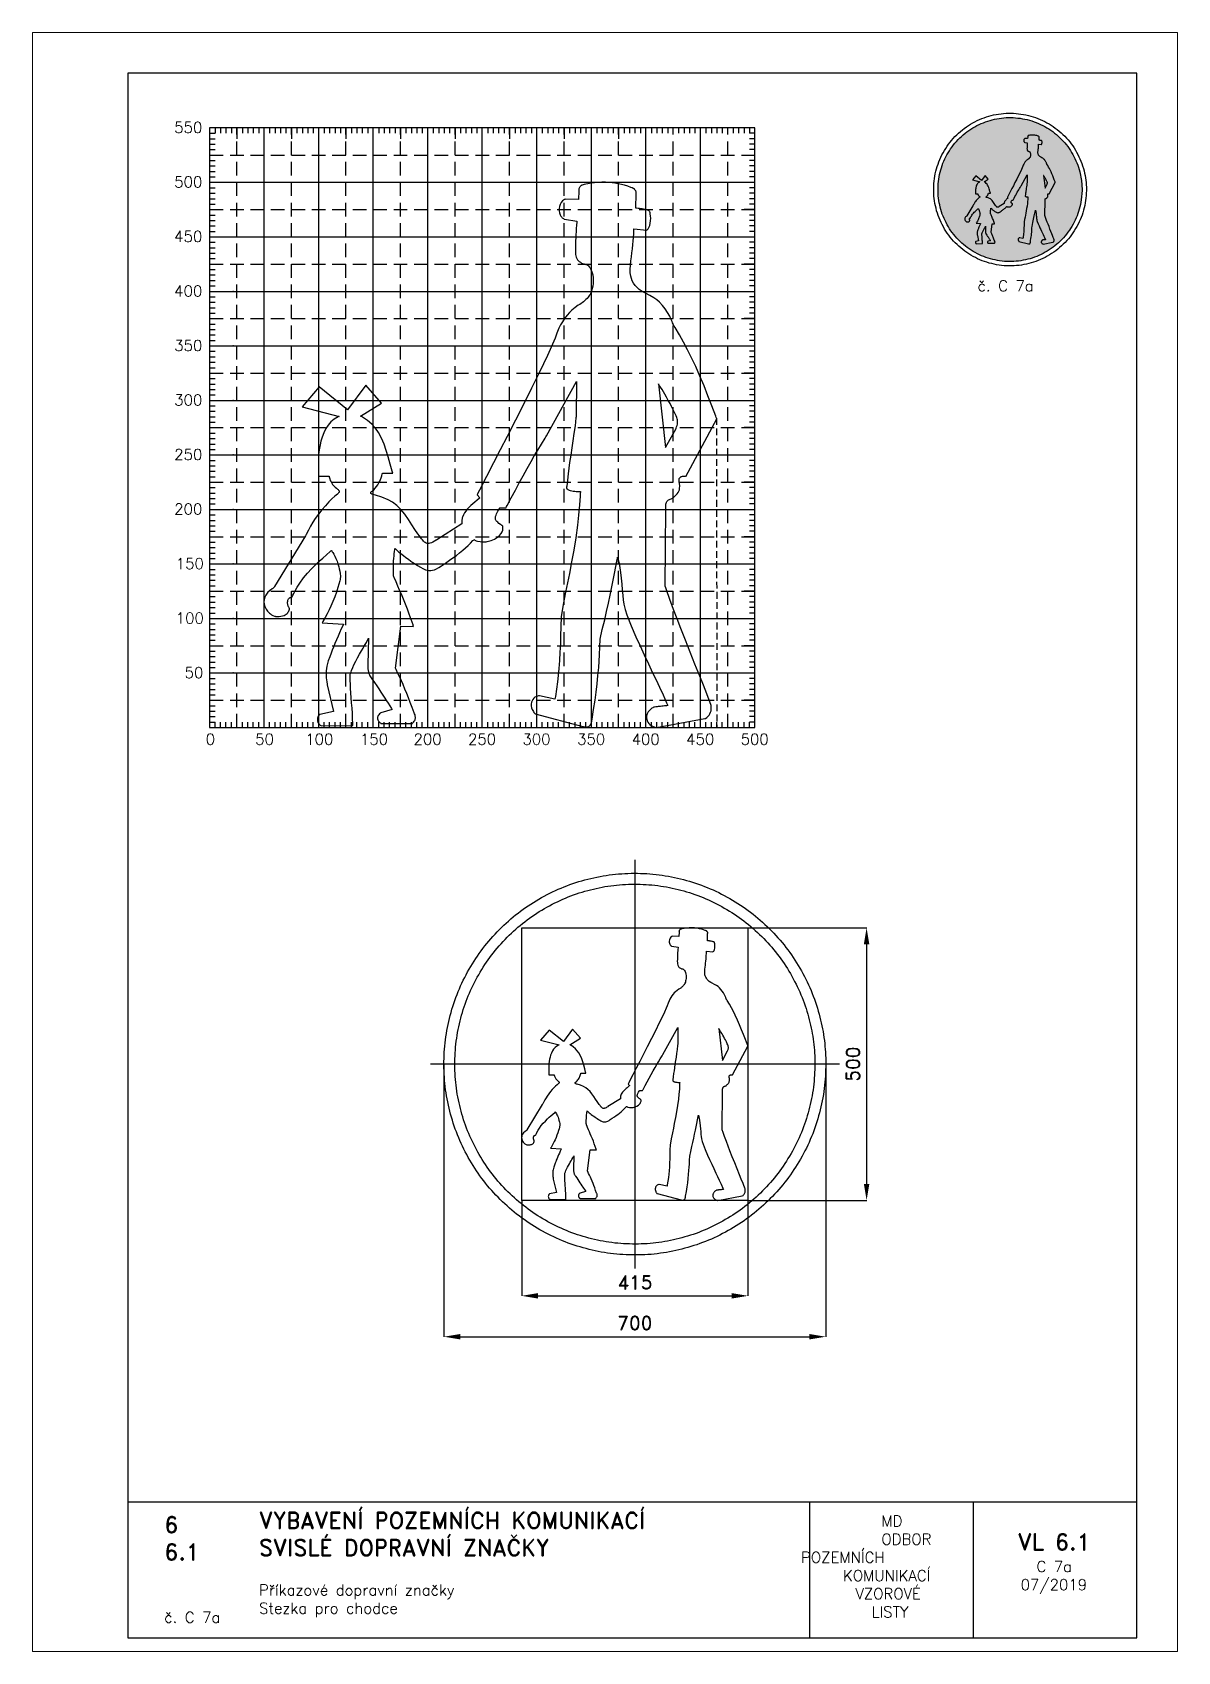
# Paper-space layout 'C 7a' of a CAD drawing. Header units: millimetres. Extents: x 0 to 210, y 0 to 297.
# The model-space entities are those that its viewports show. They can reach past a viewport. Long polylines and large blocks are cut down to what shows.
import ezdxf

# ---------------------------------------------------------------- set-up
doc = ezdxf.new("R2010")
doc.units = ezdxf.units.MM
doc.header["$LTSCALE"] = 5
doc.linetypes.add('ČERCHOVANÁX2', pattern=[2, 1, -0.5, 0, -0.5])
doc.linetypes.add('ČÁRKOVANÁX2', pattern=[1.5, 1, -0.5])
for name, color, linetype in [('Kóty', 2, 'Continuous'), ('Pomocná', 2, 'Continuous'), ('Rozpiska', 7, 'Continuous'), ('Značka', 7, 'Continuous')]:
    doc.layers.add(name, color=color, linetype=linetype)
doc.layers.add('Rámeček', color=6, linetype='Continuous', plot=False)
doc.styles.get("Standard").update_dxf_attribs({"font": 'romand.shx', "height": 25})
doc.dimstyles.get("Standard").update_dxf_attribs({"dimtxt": 25, "dimasz": 30, "dimexe": 0.18, "dimexo": 0.0625, "dimgap": 12.5, "dimtad": 1, "dimdec": 0, "dimzin": 0, "dimdsep": 46, "dimtxsty": 'Standard', "dimcen": 0.09, "dimadec": 0, "dimazin": 0, "dimtfac": 1, "dimtdec": 0, "dimtofl": 0, "dimtmove": 0, "dimatfit": 3, "dimfxl": 1, "dimtolj": 1, "dimtzin": 0, "dimarcsym": 0})

psp = doc.layouts.new('C 7a')

# ---------------------------------------------------------------- texts
at = {"layer": 'Pomocná', "char_height": 2, "attachment_point": 1}
for s, insert in [('\\pi1.41968;550', (24.59, 280.57)), ('\\pi1.41968;500', (24.59, 270.57)), ('\\pi1.41968;450', (24.59, 260.57)), ('\\pi1.41968;400', (24.59, 250.57)), ('\\pi1.41968;350', (24.59, 240.57)), ('\\pi1.41968;300', (24.59, 230.57)), ('\\pi1.41968;250', (24.59, 220.57)), ('\\pi1.41968;200', (24.59, 210.57)), ('\\pi1.70539;150', (24.59, 200.57)), ('\\pi1.70539;100', (24.59, 190.57)), ('\\pi3.32444;50', (24.59, 180.57)), ('\\pi2.6146;0', (29.18, 168.35)), ('\\pi1.66222;50', (39.19, 168.35)), ('\\pi0.85269;100', (49.18, 168.35)), ('\\pi0.85269;150', (59.21, 168.35)), ('\\pi0.70984;200', (69.18, 168.35)), ('\\pi0.70984;250', (79.17, 168.35)), ('\\pi0.70984;300', (89.16, 168.35)), ('\\pi0.70984;350', (99.18, 168.35)), ('\\pi0.70984;400', (109.17, 168.35)), ('\\pi0.70984;450', (119.18, 168.35)), ('\\pi0.70984;500', (129.17, 168.35))]:
    psp.add_mtext_dynamic_manual_height_columns(s, width=6.5625, gutter_width=100, heights=[0], dxfattribs=dict(at, insert=insert))
at = {"layer": 'Rozpiska', "color": 7, "attachment_point": 1}
for s, width, heights, insert, char_height in [('\\pi8.03909;{\\C6;č. C 7a}', 27.9829, [2.67], (165.28, 251.51), 2), ('6', 149.0422, [0], (24.17, 24.77), 3), ('{\\C6;VYBAVENÍ POZEMNÍCH KOMUNIKACÍ\\P}SVISLÉ DOPRAVNÍ ZNAČKY{\\H1.34524x; }', 149.0422, [0], (41.56, 25.56), 3), ('\\pi14.7414;{\\C6;MD\\P\\pi2.36044;}ODBOR POZEMNÍCH{\\H1.57143x; }\\P\\pi7.69378;KOMUNIKACÍ{\\H1.5x; }\\P\\pi9.97949;{\\C6;VZOROVÉ\\H1.47619x; \\H0.67742x;\\P\\pi12.93187;LISTY\\H1.26984x; }', 33.1018, [0], (140.95, 24.95), 2), ('\\pi1.03113;{\\H1.5x;\\C6;VL 6.1\\P\\pi4.45968;\\H0.66667x;C 7a\\H1.66666x; \\H0.6x;\\P\\pi1.5549;07/2019\\H1.80159x; }', 16.0623, [0], (179.66, 21.61), 2), ('6.1', 149.0422, [0], (24.17, 19.78), 3), ('{\\C6;Příkazové dopravní značky\\P}Stezka pro chodce{\\H1.83333x; }', 149.0422, [0], (41.56, 12.29), 2), ('{\\C6;č. C 7a}', 18.3305, [2.67], (24.17, 7.28), 2)]:
    psp.add_mtext_dynamic_manual_height_columns(s, width=width, gutter_width=100, heights=heights, dxfattribs=dict(at, insert=insert, char_height=char_height))

msp = doc.modelspace()

# ---------------------------------------------------------------- blocks, each defined once
blk = doc.blocks.new('*D2')
at = {"layer": 'Defpoints', "color": 0, "transparency": 16777216}
for p in [(-350.1, 0), (350, -4.6), (350, -500)]:
    blk.add_point(p, dxfattribs=at)
at = {"layer": 'Kóty', "color": 0, "lineweight": -2, "transparency": 16777216}
for p, q in [((-350.1, -0.1), (-350.1, -500.2)), ((350, -4.6), (350, -500.2)), ((-320.1, -500), (320, -500))]:
    blk.add_line(p, q, dxfattribs=at)
at = {"layer": 'Kóty', "color": 0, "transparency": 16777216}
for points in [[(-320.1, -495), (-320.1, -505), (-350.1, -500)], [(320, -495), (320, -505), (350, -500)]]:
    blk.add_solid(points, dxfattribs=at)
at = {"layer": 'Kóty', "color": 0, "transparency": 16777216, "insert": (0, -475), "char_height": 25, "attachment_point": 5}
blk.add_mtext('\\A1;700', dxfattribs=at)
blk = doc.blocks.new('*D3')
at = {"layer": 'Defpoints', "color": 0, "transparency": 16777216}
for p in [(207.5, 250), (207.5, -250), (425, -250)]:
    blk.add_point(p, dxfattribs=at)
at = {"layer": 'Kóty', "color": 0, "lineweight": -2, "transparency": 16777216}
for p, q in [((207.5625, 250), (425.18, 250)), ((425, 220), (425, -220)), ((207.5625, -250), (425.18, -250))]:
    blk.add_line(p, q, dxfattribs=at)
at = {"layer": 'Kóty', "color": 0, "transparency": 16777216}
for points in [[(420, 220), (430, 220), (425, 250)], [(420, -220), (430, -220), (425, -250)]]:
    blk.add_solid(points, dxfattribs=at)
at = {"layer": 'Kóty', "color": 0, "transparency": 16777216, "insert": (400, 0), "char_height": 25, "attachment_point": 5, "rotation": 90}
blk.add_mtext('\\A1;500', dxfattribs=at)
blk = doc.blocks.new('*D4')
at = {"layer": 'Defpoints', "color": 0, "transparency": 16777216}
for p in [(-207.5, -250), (207.5, -250), (207.5, -425)]:
    blk.add_point(p, dxfattribs=at)
at = {"layer": 'Kóty', "color": 0, "lineweight": -2, "transparency": 16777216}
for p, q in [((-207.5, -250.1), (-207.5, -425.2)), ((207.5, -250.1), (207.5, -425.2)), ((-177.5, -425), (177.5, -425))]:
    blk.add_line(p, q, dxfattribs=at)
at = {"layer": 'Kóty', "color": 0, "transparency": 16777216}
for points in [[(-177.5, -420), (-177.5, -430), (-207.5, -425)], [(177.5, -420), (177.5, -430), (207.5, -425)]]:
    blk.add_solid(points, dxfattribs=at)
at = {"layer": 'Kóty', "color": 0, "transparency": 16777216, "insert": (0, -400), "char_height": 25, "attachment_point": 5}
blk.add_mtext('\\A1;415', dxfattribs=at)

# ---------------------------------------------------------------- dimensions: what is measured, and where the dimension line sits
at = {"layer": 'Kóty'}
dim = msp.add_linear_dim(base=(425, -250), p1=(207.5, 250), p2=(207.5, -250), angle=90, dimstyle='Standard', dxfattribs=at)
dim.commit()
dim.dimension.update_dxf_attribs({"geometry": '*D3', "text_midpoint": (400, 0)})
for base, p1, p2, picture, middle in [((350, -500.029), (-350.054, 0), (350, -4.581), '*D2', (-0.027, -475.029)), ((207.5, -425.029), (-207.5, -250), (207.5, -250), '*D4', (0, -400.029))]:
    dim = msp.add_linear_dim(base=base, p1=p1, p2=p2, dimstyle='Standard', dxfattribs=at)
    dim.commit()
    dim.dimension.update_dxf_attribs({"geometry": picture, "text_midpoint": middle})

# ---------------------------------------------------------------- linework, layer by layer
at = {"layer": 'Značka', "color": 6, "linetype": 'ČERCHOVANÁX2', "lineweight": 25, "ltscale": 5}
for p, q in [((0, 375), (0, -375)), ((375, 0), (-375, 0))]:
    msp.add_line(p, q, dxfattribs=at)
at = {"layer": 'Značka', "color": 5}
for points in [[(350, 0), (350, -2.291), (350, -4.581, -0.0321663), (346.5, -50.208, -0.0357268), (336.9, -95.004, -0.0366679), (321.8, -138.262, -0.0347487), (300.8, -178.953, -0.0340422), (275, -216.774, -0.0344423), (244.2, -250.706, -0.0345546), (209.5, -280.563, -0.0344262), (171, -305.374, -0.034386), (129.7, -325.223, -0.0344168), (86.2, -339.231, -0.0344232), (41.2, -347.724, -0.0344159), (-4.6, -349.97, -0.0344167), (-50.2, -346.527, -0.034417), (-95, -336.859, -0.0344219), (-138.2, -321.716, -0.0344258), (-179, -300.792, -0.0344196), (-216.8, -274.979, -0.0344135), (-250.7, -244.227, -0.0344027), (-280.6, -209.504, -0.0344212), (-305.4, -171.017, -0.0344081), (-325.2, -129.751, -0.0344167), (-339.2, -86.154, -0.034422), (-347.7, -41.156, -0.0344239), (-350, 4.581, -0.0344186), (-346.5, 50.244, -0.0344066), (-336.9, 95.004, -0.0344079), (-321.7, 138.22, -0.0344215), (-300.8, 178.953, -0.0344123), (-275, 216.776, -0.0344159), (-244.2, 250.706, -0.0344112), (-209.5, 280.56, -0.0344102), (-171, 305.374, -0.0344135), (-129.8, 325.224, -0.0344133), (-86.2, 339.231, -0.0344178), (-41.2, 347.724, -0.0344147), (4.6, 349.97, -0.0344183), (50.2, 346.527, -0.0344185), (95, 336.859, -0.0344139), (138.2, 321.715, -0.0344122), (179, 300.792, -0.034421), (216.8, 274.98, -0.0343987), (250.7, 244.227, -0.0344281), (280.6, 209.501, -0.0344954), (305.4, 171.017, -0.0344081), (325.2, 129.763, -0.0340917), (339.2, 86.154, -0.0328069), (347.5, 43.384, -0.0342764), (350, 0)], [(330, 0), (330, -2.16), (330, -4.32, -0.0321676), (326.7, -47.339, -0.0357412), (317.6, -89.575, -0.0366598), (303.4, -130.361, -0.0347689), (283.6, -168.727, -0.0340415), (259.3, -204.387, -0.0344506), (230.3, -236.38, -0.034559), (197.5, -264.531, -0.0344287), (161.2, -287.924, -0.034392), (122.3, -306.639, -0.034413), (81.2, -319.846, -0.0344226), (38.8, -327.854, -0.0344166), (-4.3, -329.972, -0.0344155), (-47.4, -326.726, -0.0344178), (-89.6, -317.61, -0.0344206), (-130.3, -303.332, -0.0344145), (-168.7, -283.604, -0.034423), (-204.4, -259.266, -0.034424), (-236.4, -230.271, -0.0344207), (-264.5, -197.532, -0.0344091), (-287.9, -161.245, -0.0344122), (-306.6, -122.337, -0.0343888), (-319.8, -81.231, -0.0343928), (-327.9, -38.804, -0.034449), (-330, 4.32, -0.0344398), (-326.7, 47.373, -0.0344103), (-317.6, 89.575, -0.0344275), (-303.3, 130.322, -0.0344042), (-283.6, 168.727, -0.0344117), (-259.3, 204.389, -0.034409), (-230.3, 236.38, -0.0344094), (-197.5, 264.528, -0.0344108), (-161.2, 287.924, -0.0344214), (-122.3, 306.639, -0.0344114), (-81.2, 319.846, -0.034423), (-38.8, 327.854, -0.0344179), (4.3, 329.972, -0.0344171), (47.4, 326.726, -0.0344183), (89.6, 317.61, -0.0344109), (130.3, 303.332, -0.0344202), (168.7, 283.604, -0.0344124), (204.4, 259.267, -0.034393), (236.4, 230.271, -0.0344124), (264.5, 197.529, -0.0344903), (287.9, 161.245, -0.0344317), (306.6, 122.348, -0.034062), (319.8, 81.231, -0.032789), (327.7, 40.905, -0.034256), (330, 0)], [(-119.2, 35.662), (-99.8, 47.356), (-114.3, 64.079), (-131.1, 41.323), (-157.2, 62.444), (-172.8, 44.017), (-138.7, 35.373), (-139.2, 35.134), (-139.7, 34.887), (-143.2, 32.876), (-146.3, 30.286), (-148.9, 27.364), (-151, 24.092), (-152.9, 20.292), (-154.4, 16.315), (-155.4, 12.725), (-156.3, 9.078), (-157.1, 4.811), (-157.6, 0.513), (-157.7, -0.285), (-157.8, -1.084), (-157.8, -19.484), (-148, -19.621), (-147.9, -19.887), (-147.9, -20.152), (-147.4, -21.819), (-146.9, -23.439), (-146.2, -24.745), (-145.5, -25.986), (-144.7, -27.085), (-143.9, -28.116), (-143.1, -28.89), (-142.4, -29.622), (-141.3, -30.517), (-140.3, -31.384), (-139.8, -31.823), (-139.3, -32.302), (-139, -32.581), (-138.8, -32.883), (-138.7, -33.089), (-138.7, -33.305), (-138.6, -33.509), (-138.6, -33.716), (-138.6, -33.921), (-138.7, -34.119), (-138.8, -34.288), (-138.9, -34.448), (-139, -34.635), (-139.2, -34.805), (-139.2, -34.854), (-139.3, -34.902), (-139.8, -35.388), (-140.4, -35.875), (-141.5, -36.861), (-142.7, -37.862), (-145.4, -40.412), (-148.1, -43.054), (-151.4, -46.688), (-154.7, -50.476), (-157.7, -54.4), (-160.6, -58.459), (-162.8, -61.815), (-164.9, -65.244), (-167, -69.002), (-169, -72.836), (-169.4, -73.526), (-169.7, -74.217), (-197.9, -120.526), (-197.9, -120.6), (-197.9, -120.673), (-198, -121.084), (-198.2, -121.458), (-198.5, -121.76), (-198.8, -122.02), (-199.2, -122.292), (-199.6, -122.532), (-200, -122.752), (-200.4, -122.97), (-200.9, -123.27), (-201.4, -123.59), (-204.1, -125.817), (-206.1, -128.652), (-207, -130.619), (-207.5, -132.711), (-207.7, -134.787), (-207.5, -136.859), (-206.9, -139.168), (-205.8, -141.333), (-204.5, -143.363), (-202.7, -145.104), (-201.7, -145.892), (-200.7, -146.588), (-199.4, -147.292), (-198, -147.849), (-197.5, -148.01), (-197, -148.161), (-196.7, -148.173), (-196.4, -148.183), (-195.7, -148.193), (-195.1, -148.189), (-193.6, -148.123), (-192.1, -147.958), (-190.7, -147.669), (-189.2, -147.204), (-188.1, -146.714), (-187.2, -146.077), (-186.4, -145.449), (-185.8, -144.723), (-185.4, -144.027), (-185, -143.279), (-184.7, -142.361), (-184.4, -141.41), (-184.4, -141.171), (-184.4, -140.932), (-184.4, -140.824), (-184.5, -140.716), (-184.6, -140.502), (-184.7, -140.285), (-185, -139.753), (-185.2, -139.21), (-185.5, -138.49), (-185.7, -137.752), (-185.9, -136.994), (-186, -136.226), (-186, -135.577), (-186, -134.927), (-185.9, -134.043), (-185.7, -133.168), (-185.5, -132.591), (-185.3, -132.056), (-185, -131.721), (-184.7, -131.432), (-184.4, -131.196), (-184, -131.006), (-183.6, -130.833), (-183.1, -130.702), (-182.7, -130.598), (-182.2, -130.514), (-182.1, -130.501), (-182.1, -130.489), (-181.6, -129.602), (-181.2, -128.717), (-180.4, -127.003), (-179.5, -125.309), (-177.3, -121.341), (-174.8, -117.505), (-171.5, -112.85), (-167.8, -108.427), (-164.1, -104.358), (-160.2, -100.465), (-157, -97.502), (-153.8, -94.604), (-150.4, -91.597), (-147, -88.601), (-146.4, -88.074), (-145.8, -87.546), (-145.6, -87.854), (-145.4, -88.164), (-145, -88.794), (-144.6, -89.431), (-143.7, -91.082), (-142.8, -92.766), (-141.7, -95.119), (-140.7, -97.523), (-139.9, -100.009), (-139.1, -102.535), (-138.6, -104.585), (-138.1, -106.656), (-137.8, -108.858), (-137.5, -111.075), (-137.5, -111.465), (-137.4, -111.855), (-137.6, -112.46), (-137.7, -113.065), (-137.9, -114.29), (-138.2, -115.51), (-139, -118.641), (-139.9, -121.744), (-141.2, -126.017), (-142.8, -130.234), (-144.5, -134.545), (-146.4, -138.792), (-148, -142.211), (-149.7, -145.587), (-151.7, -149.154), (-153.7, -152.664), (-154, -153.278), (-154.4, -153.891), (-134.7, -155.292), (-134.9, -155.778), (-135.2, -156.264), (-136.8, -159.663), (-138.4, -163.088), (-139.8, -166.363), (-141.2, -169.656), (-142.6, -172.982), (-144, -176.326), (-145, -179.042), (-146.1, -181.759), (-147.4, -185.207), (-148.7, -188.698), (-149.4, -191.202), (-149.9, -193.747), (-150.3, -195.887), (-150.5, -198.043), (-150.6, -200.255), (-150.6, -202.47), (-150.5, -204.306), (-150.3, -206.137), (-150, -208.167), (-149.7, -210.186), (-149.6, -210.552), (-149.6, -210.919), (-143.9, -235.365), (-156.5, -238.031), (-156.7, -238.13), (-156.8, -238.233), (-157.5, -238.836), (-158, -239.577), (-158.4, -240.482), (-158.6, -241.446), (-158.7, -242.742), (-158.5, -244.032), (-158.2, -245.28), (-157.5, -246.424), (-157.1, -247.026), (-156.6, -247.558), (-156, -247.97), (-155.4, -248.285), (-155.2, -248.355), (-155.1, -248.42), (-126.3, -248.076), (-126.3, -247.375), (-126.3, -246.675), (-126.4, -241.761), (-126.6, -236.852), (-126.9, -232.161), (-127.3, -227.474), (-127.6, -222.775), (-128, -218.075), (-128.2, -214.308), (-128.4, -210.537), (-128.5, -206.525), (-128.5, -202.512), (-128.5, -201.803), (-128.5, -201.093), (-128.3, -200.529), (-128.1, -199.965), (-127.8, -198.858), (-127.4, -197.758), (-126.3, -195.109), (-125.2, -192.503), (-123.6, -189.186), (-121.8, -185.93), (-120.1, -182.768), (-118.3, -179.632), (-116.8, -177.132), (-115.4, -174.627), (-113.8, -171.926), (-112.4, -169.192), (-112.1, -168.701), (-111.9, -168.21), (-112.3, -192.258), (-112.4, -192.526), (-112.4, -192.794), (-112.4, -194.531), (-112.3, -196.267), (-112.1, -197.717), (-111.8, -199.148), (-111.5, -200.419), (-111, -201.657), (-110.6, -202.562), (-110.1, -203.428), (-109.4, -204.42), (-108.7, -205.381), (-106.4, -208.58), (-104.3, -211.856), (-102.4, -214.659), (-100.6, -217.461), (-98.8, -220.32), (-96.9, -223.184), (-95.4, -225.495), (-93.9, -227.802), (-92.3, -230.257), (-90.7, -232.703), (-90.5, -233.134), (-90.2, -233.565), (-100.4, -236.451), (-100.6, -236.587), (-100.8, -236.726), (-101.7, -237.491), (-102.5, -238.397), (-103, -239.098), (-103.4, -239.867), (-103.6, -240.605), (-103.6, -241.368), (-103.6, -242.119), (-103.4, -242.849), (-103.1, -243.584), (-102.6, -244.26), (-102.2, -244.748), (-101.8, -245.198), (-101.2, -245.695), (-100.6, -246.136), (-100.4, -246.256), (-100.3, -246.372), (-71.7, -246.345), (-71.5, -246.208), (-71.4, -246.071), (-70.7, -245.206), (-70, -244.297), (-69.5, -243.59), (-69.1, -242.83), (-68.9, -242.14), (-68.8, -241.423), (-68.8, -240.608), (-68.9, -239.797), (-69, -239.071), (-69.2, -238.362), (-69.6, -237.365), (-70.1, -236.382), (-71.9, -231.72), (-73.6, -226.994), (-75.1, -222.922), (-76.7, -218.888), (-78.4, -214.742), (-80.2, -210.61), (-81.6, -207.255), (-83.1, -203.917), (-84.8, -200.341), (-86.4, -196.785), (-86.7, -196.156), (-87, -195.528), (-82.2, -157.216), (-70.6, -157.285), (-70.8, -156.575), (-71, -155.866), (-72.7, -150.934), (-74.4, -146.041), (-76.1, -141.41), (-77.9, -136.809), (-79.8, -132.211), (-81.7, -127.634), (-83.3, -123.959), (-84.9, -120.292), (-86.6, -116.371), (-88.3, -112.449), (-88.6, -111.754), (-88.9, -111.058), (-88.9, -110.689), (-88.9, -110.32), (-89, -109.575), (-89, -108.83), (-89, -106.938), (-89, -105.045), (-89, -102.482), (-88.9, -99.92), (-88.8, -97.356), (-88.6, -94.795), (-88.4, -92.776), (-88.2, -90.761), (-88, -88.677), (-87.7, -86.6), (-87.6, -86.242), (-87.5, -85.883), (-87.2, -86.178), (-86.9, -86.472), (-86.2, -87.055), (-85.5, -87.635), (-83.9, -89.059), (-82.2, -90.461), (-79.9, -92.274), (-77.6, -94.042), (-75.3, -95.75), (-73, -97.411), (-71.1, -98.704), (-69.2, -99.952), (-66.8, -101.451), (-64.3, -102.937), (-62.1, -104.274), (-59.7, -105.367), (-58.1, -105.848), (-56.4, -106.079, 0.0375309), (-54.7, -106.072), (-53.1, -105.822), (-51.3, -105.312), (-49.6, -104.579), (-47.2, -103.228), (-45, -101.7), (-41.3, -99.189), (-37.6, -96.673), (-34.4, -94.454), (-31.3, -92.174), (-28.3, -89.804), (-25.2, -87.345), (-22.9, -85.317), (-20.6, -83.214), (-18.3, -80.93), (-16.1, -78.538), (-15.7, -78.11), (-15.4, -77.68), (-14.8, -77.953), (-14.3, -78.215), (-13.1, -78.667), (-12, -79.034), (-9.5, -79.567), (-6.9, -79.748, 0.0478875), (-3, -79.449), (0.7, -78.44), (3.8, -77.134), (6.5, -75.353), (8.2, -73.851), (9.7, -72.09), (10.6, -70.573), (11.2, -68.922), (11.3, -68.102), (11.4, -67.268), (11.4, -66.567), (11.3, -65.874), (11.2, -65.454), (11.1, -65.037), (10.7, -64.807), (10.4, -64.576), (9.7, -64.149), (9.1, -63.717), (7.8, -62.811), (6.6, -61.823), (5.9, -61.163), (5.2, -60.42), (4.9, -59.84), (4.6, -59.212), (4.5, -58.554), (4.5, -57.879), (4.5, -57.1), (4.7, -56.337), (5.1, -55.195), (5.6, -54.089), (6.8, -51.664), (8.2, -49.306), (8.4, -48.844), (8.7, -48.382), (14.3, -48.382), (14.8, -47.374), (15.4, -46.366), (19, -39.343), (22.8, -32.331), (26.3, -25.7), (29.9, -19.091), (33.5, -12.508), (37.2, -5.961), (40.2, -0.729), (43.3, 4.474), (46.7, 10.01), (50.1, 15.5), (50.7, 16.471), (51.3, 17.44), (78.8, 67.24), (78.6, 35.923), (78.5, 34.9), (78.4, 33.878), (77.5, 26.784), (76.5, 19.702), (75.5, 13.037), (74.5, 6.376), (73.6, -0.238), (72.6, -6.856), (71.9, -12.136), (71.2, -17.422), (70.5, -23.045), (69.9, -28.677), (69.8, -29.673), (69.7, -30.669), (69.8, -30.768), (69.9, -30.865), (70, -31.057), (70.2, -31.233), (70.6, -31.553), (71, -31.824), (72.1, -32.305), (73.2, -32.651), (74.5, -32.971), (75.9, -33.201), (77.3, -33.377), (78.7, -33.503), (80.3, -33.604), (81.9, -33.665), (82.1, -33.672), (82.4, -33.679), (82.2, -35.741), (82.1, -37.803), (81.9, -41.801), (81.6, -45.796), (80.8, -55.152), (79.8, -64.485), (78.2, -75.907), (76.4, -87.283), (74.4, -98.058), (72.3, -108.811), (70.6, -117.392), (68.9, -125.965), (66.5, -137.133), (64.8, -148.38), (64.4, -157.235), (64.3, -166.129), (64.1, -173.559), (63.7, -180.979), (63.3, -188.497), (62.8, -196.008), (62.2, -202.129), (61.5, -208.237), (60.6, -214.886), (59.5, -221.502), (59.3, -222.69), (59, -223.877), (44.8, -220.854), (44.4, -220.908), (44.1, -220.97), (42.4, -221.432), (40.8, -222.233), (39.7, -223.133), (38.8, -224.244), (38.1, -225.475), (37.6, -226.813), (37.3, -228.456), (37.3, -230.126), (37.6, -231.848), (38.2, -233.495), (38.7, -234.511), (39.3, -235.471), (39.9, -236.309), (40.6, -237.077), (40.9, -237.323), (41.1, -237.564), (84.7, -249.093), (84.9, -249.157), (85.2, -249.219), (86.5, -249.485), (87.9, -249.553), (88.7, -249.481), (89.4, -249.279), (90.1, -248.978), (90.7, -248.559), (91.3, -248.016), (91.7, -247.387), (92.2, -246.596), (92.5, -245.758), (92.9, -244.032), (93.2, -242.263), (94.5, -233.556), (95.9, -224.88), (96.9, -217.43), (97.7, -209.952), (98.5, -202.473), (99.2, -194.992), (99.7, -189.124), (100.1, -183.238), (100.2, -176.147), (100.7, -169.103), (102.5, -160.059), (104.8, -151.089), (106.5, -143.572), (108.1, -136.025), (109.6, -128.481), (111.2, -120.937), (112.4, -114.901), (113.6, -108.863), (114.9, -102.454), (116.2, -96.045), (116.4, -94.915), (116.6, -93.785), (116.9, -94.688), (117.1, -95.593), (117.5, -97.369), (117.9, -99.153), (118.7, -103.435), (119.3, -107.744), (119.9, -113.168), (120.4, -118.606), (120.8, -123.77), (121.3, -128.93), (121.7, -132.931), (122.4, -136.906), (123.5, -141.821), (125, -146.649), (128.9, -156.823), (133.4, -166.776), (137.2, -175.033), (140.9, -183.281), (144.8, -191.523), (148.6, -199.742), (151.8, -206.369), (154.9, -213.004), (158.2, -220.141), (161.5, -227.301), (162.1, -228.578), (162.7, -229.855), (162.5, -229.88), (162.3, -229.906), (161.9, -229.955), (161.5, -230.003), (160.5, -230.116), (159.6, -230.224), (158.3, -230.358), (157.1, -230.487), (155.9, -230.613), (154.7, -230.74), (153.7, -230.847), (152.7, -230.957), (151.6, -231.084), (150.5, -231.219), (150.2, -231.244), (150, -231.27), (149.8, -231.361), (149.7, -231.454), (149.3, -231.646), (148.9, -231.851), (148, -232.39), (147.2, -232.999), (146.3, -233.838), (145.4, -234.774), (144.7, -235.693), (144.1, -236.679), (143.7, -237.506), (143.4, -238.369), (143.2, -239.133), (143.1, -239.914), (143.1, -241.219), (143.3, -242.51), (143.8, -243.809), (144.4, -245.029), (145.2, -246.217), (146.2, -247.259), (147.3, -248.133), (148.5, -248.843), (150, -249.492), (151.7, -249.902), (151.9, -249.953), (152.2, -250), (196.6, -241.837), (196.8, -241.724), (197, -241.608), (198.4, -240.734), (199.5, -239.673), (200.5, -238.575), (201.2, -237.347), (201.8, -236.016), (202.2, -234.614), (202.4, -233.402), (202.4, -232.176), (202.4, -230.77), (202.2, -229.378), (202.1, -229.122), (202.1, -228.865), (201.5, -227.257), (200.9, -225.649), (199.6, -222.415), (198.4, -219.185), (195.2, -211.026), (191.9, -202.882), (187.5, -191.922), (183.1, -180.967), (178.7, -170.03), (174.4, -159.07), (171.1, -150.413), (167.8, -141.728), (164.5, -132.7), (161.4, -123.621), (160.8, -122.047), (160.3, -120.471), (160.7, -49.289), (160.8, -48.977), (160.8, -48.666), (160.8, -46.936), (160.9, -45.213), (161.1, -44.412), (161.3, -43.634), (161.5, -43.187), (161.7, -42.766), (162, -42.391), (162.3, -42.054), (162.8, -41.664), (163.3, -41.33), (164, -40.977), (164.7, -40.665), (165.8, -40.205), (166.9, -39.774), (167.1, -39.674), (167.4, -39.574), (167.5, -39.448), (167.6, -39.324), (167.9, -39.075), (168.1, -38.834), (168.8, -38.216), (169.4, -37.61), (170.4, -36.719), (171.3, -35.761), (172.1, -34.603), (172.8, -33.331), (173.2, -32.052), (173.4, -30.723), (173.6, -28.523), (173.3, -26.327), (173, -24.79), (172.9, -23.246), (173, -22.497), (173.1, -21.766), (173.3, -21.336), (173.5, -20.936), (173.8, -20.591), (174.1, -20.294), (174.5, -20.037), (174.9, -19.839), (175.5, -19.646), (176.1, -19.538), (176.8, -19.489), (177.4, -19.491), (178.1, -19.53), (178.7, -19.605), (179, -19.639), (179.2, -19.676), (207.5, 33.051), (207, 34.352), (206.5, 35.654), (203, 44.949), (199.4, 54.211), (195.8, 63.176), (192.1, 72.082), (188.2, 80.926), (184.1, 89.674), (180.7, 96.494), (177.1, 103.231), (173.3, 110.112), (169.2, 116.845), (168.4, 117.995), (167.7, 119.142), (167.5, 119.652), (167.4, 120.162), (167, 121.19), (166.6, 122.212), (165.5, 124.808), (164.3, 127.35), (162.4, 130.754), (160.3, 133.993), (157.8, 137.139), (155, 140.047), (152.6, 142.274), (149.9, 144.208), (146, 146.306), (142, 148.233), (139.1, 149.834), (136.4, 151.717), (134.5, 153.418), (132.7, 155.34), (131.2, 157.452), (130, 159.75), (129.2, 161.801), (128.6, 163.929), (128.1, 166.982), (128.1, 170.069), (128.3, 174.065), (128.8, 178.042), (129.3, 181.658), (129.7, 185.273), (130.2, 189.091), (130.6, 192.914), (130.9, 196.077), (131.1, 199.246), (131.3, 202.678), (131.4, 206.114), (131.4, 206.725), (131.4, 207.336), (143.3, 206.223), (143.5, 206.354), (143.7, 206.491), (144.6, 207.402), (145.3, 208.52), (146.1, 210.452), (146.5, 212.482), (146.8, 214.728), (146.9, 216.993), (146.8, 219.051), (146.5, 221.086), (146.3, 222.023), (146, 222.938), (145.9, 223.334), (145.6, 223.705), (145.6, 223.829), (145.5, 223.95), (145.4, 223.987), (145.3, 224.025), (145, 224.102), (144.8, 224.177), (144.2, 224.379), (143.6, 224.566), (142.5, 224.84), (141.5, 225.083), (140.2, 225.341), (139, 225.564), (137.8, 225.743), (136.7, 225.897), (135.3, 226.053), (134, 226.177), (133.7, 226.198), (133.4, 226.217), (133.5, 239.643), (133.5, 239.742), (133.5, 239.842), (133.6, 240.396), (133.6, 240.957), (133.6, 241.394), (133.4, 241.816), (133.3, 242.189), (133.1, 242.539), (132.8, 242.902), (132.5, 243.244), (132.2, 243.564), (131.9, 243.883), (131.9, 243.934), (131.8, 243.985), (131.4, 244.219), (130.9, 244.45), (129.8, 244.91), (128.8, 245.345), (125.9, 246.415), (122.9, 247.332), (118.5, 248.441), (114, 249.235), (109.1, 249.799, 0.0181638), (104.1, 250, 0.0152093), (99.8, 249.917), (95.5, 249.58), (90.7, 248.928), (85.9, 247.936), (85.1, 247.723), (84.2, 247.503), (84.1, 247.487), (84.1, 247.471), (84, 247.429), (83.8, 247.382), (83.5, 247.217), (83.2, 247.02), (82.7, 246.657), (82.3, 246.236), (81.9, 245.704), (81.5, 245.117), (81.3, 244.566), (81.1, 243.988), (81, 243.283), (80.9, 242.569), (81, 242.432), (81, 242.295), (80.7, 234.366), (68.4, 234.462), (68.1, 234.289), (67.8, 234.107), (66.1, 232.9), (64.8, 231.331), (63.9, 229.693), (63.4, 227.912), (63.1, 225.842), (63.1, 223.751), (63.4, 222), (64, 220.313), (64.6, 219.041), (65.4, 217.906), (65.8, 217.501), (66.2, 217.132), (66.8, 216.766), (67.3, 216.474), (67.6, 216.373), (67.8, 216.282), (79.2, 214.386), (79.2, 213.962), (79.2, 213.537), (78.9, 210.568), (78.7, 207.596), (78.5, 204.767), (78.3, 201.937), (78.2, 199.108), (78.1, 196.277), (78, 194.012), (78, 191.749), (77.9, 188.925), (78, 186.092), (78.1, 183.717), (78.7, 181.407), (79.2, 180.148), (79.9, 178.984), (80.5, 178.137), (81.3, 177.392), (82.4, 176.64), (83.5, 176.021), (84.7, 175.516), (85.8, 175.086), (87.3, 174.63), (88.7, 174.222), (89, 174.138), (89.4, 174.054), (89.7, 173.684), (90, 173.311), (90.5, 172.569), (91, 171.8), (92.1, 169.906), (93, 167.897), (93.8, 165.246), (94.2, 162.508), (94.3, 159.773), (94.1, 157.048), (93.7, 154.877), (93.2, 152.733), (92.6, 150.495), (91.9, 148.293), (91.7, 147.913), (91.6, 147.533), (91.5, 147.34), (91.3, 147.148), (91.1, 146.769), (90.8, 146.394), (90.2, 145.481), (89.5, 144.598), (88.5, 143.463), (87.4, 142.388), (86.3, 141.354), (85.2, 140.377), (84.2, 139.618), (83.2, 138.902), (81.9, 138.047), (80.5, 137.213), (77.5, 135.148), (74.7, 132.832), (72.4, 130.553), (70.2, 128.094), (68, 125.16), (65.9, 122.065), (64.3, 119.14), (62.8, 116.12), (60.9, 111.616), (59.2, 107.05), (52.3, 91.24), (44.8, 75.76), (37.6, 61.339), (30.5, 46.933), (22.9, 31.866), (15.2, 16.846), (9, 4.751), (2.7, -7.345), (-3.7, -19.887), (-10.1, -32.445), (-11.2, -34.601), (-12.3, -36.757), (-9.7, -39.368), (-10, -39.626), (-10.3, -39.883), (-12.3, -41.603), (-14.3, -43.285), (-16.2, -44.847), (-18, -46.455), (-19.7, -48.127), (-21.4, -49.913), (-22.6, -51.472), (-23.7, -53.124), (-24.8, -55.105), (-25.7, -57.186), (-25.9, -57.586), (-26, -57.988), (-26, -58.027), (-26, -58.066), (-26, -58.158), (-26, -58.252), (-26.1, -58.559), (-26.1, -58.867), (-26.2, -59.402), (-26.2, -59.939), (-26.2, -60.555), (-26.2, -61.172), (-26.2, -61.678), (-26.2, -62.183), (-26.2, -62.689), (-26.2, -63.195), (-26.2, -63.278), (-26.2, -63.361), (-49.3, -77.886), (-49.5, -78.026), (-49.7, -78.167), (-51.3, -79.078), (-52.8, -79.935), (-54.2, -80.56), (-55.6, -81.019), (-56.5, -81.193), (-57.4, -81.232), (-58.2, -81.123), (-59.1, -80.852), (-59.8, -80.462), (-60.5, -79.961), (-61.3, -79.184), (-62.1, -78.309), (-62.2, -78.064), (-62.4, -77.817), (-63.1, -76.916), (-63.8, -76.012), (-65.2, -74.262), (-66.5, -72.487), (-69.3, -68.38), (-72.1, -64.203), (-75.3, -59.266), (-78.6, -54.433), (-82.1, -50.131), (-86, -46.278), (-89.8, -43.413), (-93.9, -41.034), (-99.6, -38.577), (-105.5, -36.813), (-106.7, -36.511), (-108, -36.221), (-108, -36.198), (-108.1, -36.175), (-108.2, -36.127), (-108.4, -36.077), (-108.7, -35.951), (-109, -35.803), (-109.3, -35.665), (-109.5, -35.498), (-109.6, -35.38), (-109.7, -35.245), (-109.8, -35.107), (-109.8, -34.958), (-109.8, -34.795), (-109.8, -34.633), (-109.7, -34.443), (-109.6, -34.267), (-109.5, -34.098), (-109.4, -33.941), (-109, -33.605), (-108.6, -33.294), (-107.1, -31.908), (-105.8, -30.389), (-104.5, -28.89), (-103.3, -27.326), (-102.3, -25.736), (-101.4, -24.07), (-100.7, -22.531), (-100.1, -20.947), (-99.5, -19.203), (-99.2, -17.424), (-99.1, -17.135), (-99.1, -16.845), (-89.6, -16.639), (-89.9, -15.714), (-90.2, -14.788), (-92, -8.355), (-93.8, -1.906), (-95.5, 4.014), (-97.5, 9.85), (-99.8, 15.356), (-102.7, 20.581), (-105.5, 24.504), (-108.7, 28.08), (-112.8, 31.702), (-117.4, 34.669), (-118.3, 35.173), (-119.2, 35.662)]]:
    msp.add_lwpolyline(points, format="xyb", dxfattribs=at)
at = {"layer": 'Značka', "color": 6, "linetype": 'ČÁRKOVANÁX2', "ltscale": 2.5}
msp.add_lwpolyline([(-207.5, -250), (-207.5, 250), (207.5, 250), (207.5, -250), (-207.5, -250)], dxfattribs=at)
at = {"layer": 'Značka', "color": 5}
msp.add_lwpolyline([(154, 65.165), (160.6, 6.873), (170.1, 24.119), (170.1, 24.305), (170.2, 24.492), (170.7, 25.767), (171.1, 27.078), (171.4, 28.3), (171.6, 29.544), (171.6, 30.819), (171.4, 32.087), (171.2, 33.171), (170.9, 34.226), (170.3, 35.677), (169.6, 37.091), (167.8, 40.683), (166.1, 44.271), (164.6, 47.185), (163, 50.074), (161.5, 52.888), (159.9, 55.678), (158.6, 57.847), (157.3, 59.997), (155.9, 62.216), (154.5, 64.407), (154.2, 64.786), (154, 65.165)], dxfattribs=at)

msp.set_redraw_order([(e.dxf.handle, doc.entitydb.next_handle()) for e in msp.query("TEXT MTEXT ATTDEF DIMENSION ARC_DIMENSION")])  # texts and dimensions are drawn at this point

# ---------------------------------------------------------------- hatches: boundary and pattern name
at = {"layer": 'Značka'}
h = psp.add_hatch(color=170, dxfattribs=at)
h.dxf.hatch_style = 1
edge = h.paths.add_edge_path()
edge.add_line((192.47, 268.17), (192.47, 268.09))
edge.add_line((192.47, 268.09), (192.47, 268))
edge.add_line((192.47, 268), (192.34, 266.28))
edge.add_arc((180.35, 267.98), 12.1, 343.7473, 351.935, ccw=False)
edge.add_arc((180.58, 267.64), 11.8, 336.605, 345.003, ccw=False)
edge.add_arc((179.99, 267.88), 12.43, 328.7199, 336.6852, ccw=False)
edge.add_arc((179.66, 267.84), 12.69, 321.8287, 329.6274, ccw=False)
edge.add_arc((179.78, 267.76), 12.55, 313.8631, 321.7555, ccw=False)
edge.add_arc((179.69, 267.63), 12.52, 306.6793, 314.5965, ccw=False)
edge.add_arc((179.66, 267.65), 12.56, 298.8555, 306.7428, ccw=False)
edge.add_arc((179.5, 267.58), 12.57, 291.7532, 299.6322, ccw=False)
edge.add_arc((179.5, 267.57), 12.56, 283.8727, 291.7565, ccw=False)
edge.add_arc((179.34, 267.52), 12.55, 276.7522, 284.6382, ccw=False)
edge.add_arc((179.34, 267.52), 12.55, 268.8705, 276.7551, ccw=False)
edge.add_arc((179.18, 267.55), 12.57, 261.751, 269.6353, ccw=False)
edge.add_arc((179.17, 267.53), 12.56, 253.8684, 261.7533, ccw=False)
edge.add_arc((179.01, 267.56), 12.55, 246.7254, 254.611, ccw=False)
edge.add_arc((179.01, 267.58), 12.56, 238.8663, 246.7505, ccw=False)
edge.add_arc((178.87, 267.67), 12.57, 231.7735, 239.6596, ccw=False)
edge.add_arc((178.86, 267.67), 12.56, 223.877, 231.7633, ccw=False)
edge.add_arc((178.75, 267.77), 12.55, 216.6968, 224.5824, ccw=False)
edge.add_arc((178.75, 267.79), 12.56, 208.8749, 216.7577, ccw=False)
edge.add_arc((178.67, 267.93), 12.56, 201.7281, 209.6117, ccw=False)
edge.add_arc((178.68, 267.93), 12.57, 193.8638, 201.742, ccw=False)
edge.add_arc((178.64, 268.12), 12.57, 186.8691, 194.7482, ccw=False)
edge.add_arc((178.61, 268.09), 12.55, 178.8419, 186.7339, ccw=False)
edge.add_arc((178.62, 268.25), 12.55, 171.6719, 179.5618, ccw=False)
edge.add_arc((178.63, 268.27), 12.56, 163.8901, 171.7732, ccw=False)
edge.add_arc((178.67, 268.42), 12.56, 156.7181, 164.6052, ccw=False)
edge.add_arc((178.68, 268.43), 12.56, 148.9034, 156.7851, ccw=False)
edge.add_arc((178.76, 268.58), 12.56, 141.7878, 149.6713, ccw=False)
edge.add_arc((178.76, 268.57), 12.56, 133.8661, 141.749, ccw=False)
edge.add_arc((178.88, 268.67), 12.58, 126.6938, 134.5767, ccw=False)
edge.add_arc((178.88, 268.68), 12.57, 118.8609, 126.7441, ccw=False)
edge.add_arc((179.03, 268.78), 12.56, 111.7496, 119.6353, ccw=False)
edge.add_arc((179.03, 268.77), 12.56, 103.8725, 111.7559, ccw=False)
edge.add_arc((179.19, 268.82), 12.55, 96.7523, 104.6384, ccw=False)
edge.add_arc((179.19, 268.82), 12.55, 88.8709, 96.7558, ccw=False)
edge.add_arc((179.36, 268.8), 12.57, 81.7506, 89.6354, ccw=False)
edge.add_arc((179.36, 268.81), 12.56, 73.8678, 81.7528, ccw=False)
edge.add_arc((179.52, 268.78), 12.55, 66.7269, 74.6102, ccw=False)
edge.add_arc((179.52, 268.77), 12.56, 58.8655, 66.7509, ccw=False)
edge.add_arc((179.67, 268.67), 12.57, 51.7756, 59.6592, ccw=False)
edge.add_arc((179.66, 268.67), 12.57, 43.8799, 51.7591, ccw=False)
edge.add_arc((179.78, 268.57), 12.55, 36.6952, 44.5788, ccw=False)
edge.add_arc((179.81, 268.57), 12.53, 28.8677, 36.7692, ccw=False)
edge.add_arc((179.87, 268.42), 12.55, 21.7322, 29.6203, ccw=False)
edge.add_arc((179.74, 268.37), 12.69, 13.8967, 21.7002, ccw=False)
edge.add_line((192.06, 271.42), (192.38, 269.81))
edge.add_line((192.38, 269.81), (192.47, 268.17))
h = psp.add_hatch(color=255, dxfattribs=at)
h.dxf.hatch_style = 1
edge = h.paths.add_edge_path()
edge.add_line((174.5, 269.6), (175.28, 270.07))
edge.add_line((175.28, 270.07), (174.7, 270.74))
edge.add_line((174.7, 270.74), (174.02, 269.83))
edge.add_line((174.02, 269.83), (172.98, 270.67))
edge.add_line((172.98, 270.67), (172.36, 269.93))
edge.add_line((172.36, 269.93), (173.72, 269.59))
edge.add_line((173.72, 269.59), (173.7, 269.58))
edge.add_line((173.7, 269.58), (173.68, 269.57))
edge.add_line((173.68, 269.57), (173.54, 269.49))
edge.add_line((173.54, 269.49), (173.42, 269.38))
edge.add_line((173.42, 269.38), (173.31, 269.27))
edge.add_line((173.31, 269.27), (173.23, 269.14))
edge.add_line((173.23, 269.14), (173.15, 268.98))
edge.add_line((173.15, 268.98), (173.09, 268.82))
edge.add_line((173.09, 268.82), (173.05, 268.68))
edge.add_line((173.05, 268.68), (173.02, 268.54))
edge.add_line((173.02, 268.54), (172.98, 268.36))
edge.add_line((172.98, 268.36), (172.96, 268.19))
edge.add_line((172.96, 268.19), (172.96, 268.16))
edge.add_line((172.96, 268.16), (172.96, 268.13))
edge.add_line((172.96, 268.13), (172.96, 267.39))
edge.add_line((172.96, 267.39), (173.35, 267.39))
edge.add_line((173.35, 267.39), (173.35, 267.38))
edge.add_line((173.35, 267.38), (173.35, 267.37))
edge.add_line((173.35, 267.37), (173.37, 267.3))
edge.add_line((173.37, 267.3), (173.39, 267.23))
edge.add_line((173.39, 267.23), (173.42, 267.18))
edge.add_line((173.42, 267.18), (173.45, 267.13))
edge.add_line((173.45, 267.13), (173.48, 267.09))
edge.add_line((173.48, 267.09), (173.51, 267.05))
edge.add_line((173.51, 267.05), (173.54, 267.02))
edge.add_line((173.54, 267.02), (173.57, 266.99))
edge.add_line((173.57, 266.99), (173.62, 266.95))
edge.add_line((173.62, 266.95), (173.66, 266.92))
edge.add_line((173.66, 266.92), (173.68, 266.9))
edge.add_line((173.68, 266.9), (173.7, 266.88))
edge.add_line((173.7, 266.88), (173.71, 266.87))
edge.add_line((173.71, 266.87), (173.72, 266.86))
edge.add_line((173.72, 266.86), (173.72, 266.85))
edge.add_line((173.72, 266.85), (173.72, 266.84))
edge.add_line((173.72, 266.84), (173.72, 266.83))
edge.add_line((173.72, 266.83), (173.72, 266.82))
edge.add_line((173.72, 266.82), (173.72, 266.82))
edge.add_line((173.72, 266.82), (173.72, 266.81))
edge.add_line((173.72, 266.81), (173.72, 266.8))
edge.add_line((173.72, 266.8), (173.71, 266.79))
edge.add_line((173.71, 266.79), (173.71, 266.79))
edge.add_line((173.71, 266.79), (173.7, 266.78))
edge.add_line((173.7, 266.78), (173.7, 266.78))
edge.add_line((173.7, 266.78), (173.7, 266.78))
edge.add_line((173.7, 266.78), (173.68, 266.76))
edge.add_line((173.68, 266.76), (173.65, 266.74))
edge.add_line((173.65, 266.74), (173.61, 266.7))
edge.add_line((173.61, 266.7), (173.56, 266.66))
edge.add_line((173.56, 266.66), (173.45, 266.56))
edge.add_line((173.45, 266.56), (173.34, 266.45))
edge.add_line((173.34, 266.45), (173.21, 266.3))
edge.add_line((173.21, 266.3), (173.08, 266.15))
edge.add_line((173.08, 266.15), (172.96, 266))
edge.add_line((172.96, 266), (172.84, 265.83))
edge.add_line((172.84, 265.83), (172.76, 265.7))
edge.add_line((172.76, 265.7), (172.67, 265.56))
edge.add_line((172.67, 265.56), (172.59, 265.41))
edge.add_line((172.59, 265.41), (172.51, 265.26))
edge.add_line((172.51, 265.26), (172.49, 265.23))
edge.add_line((172.49, 265.23), (172.48, 265.2))
edge.add_line((172.48, 265.2), (171.35, 263.35))
edge.add_line((171.35, 263.35), (171.35, 263.35))
edge.add_line((171.35, 263.35), (171.35, 263.35))
edge.add_line((171.35, 263.35), (171.35, 263.33))
edge.add_line((171.35, 263.33), (171.34, 263.31))
edge.add_line((171.34, 263.31), (171.33, 263.3))
edge.add_line((171.33, 263.3), (171.32, 263.29))
edge.add_line((171.32, 263.29), (171.3, 263.28))
edge.add_line((171.3, 263.28), (171.28, 263.27))
edge.add_line((171.28, 263.27), (171.27, 263.26))
edge.add_line((171.27, 263.26), (171.25, 263.25))
edge.add_line((171.25, 263.25), (171.23, 263.24))
edge.add_line((171.23, 263.24), (171.21, 263.23))
edge.add_line((171.21, 263.23), (171.1, 263.14))
edge.add_line((171.1, 263.14), (171.02, 263.03))
edge.add_line((171.02, 263.03), (170.99, 262.95))
edge.add_line((170.99, 262.95), (170.97, 262.86))
edge.add_line((170.97, 262.86), (170.96, 262.78))
edge.add_line((170.96, 262.78), (170.97, 262.7))
edge.add_line((170.97, 262.7), (170.99, 262.61))
edge.add_line((170.99, 262.61), (171.04, 262.52))
edge.add_line((171.04, 262.52), (171.09, 262.44))
edge.add_line((171.09, 262.44), (171.16, 262.37))
edge.add_line((171.16, 262.37), (171.2, 262.34))
edge.add_line((171.2, 262.34), (171.24, 262.31))
edge.add_line((171.24, 262.31), (171.29, 262.28))
edge.add_line((171.29, 262.28), (171.35, 262.26))
edge.add_line((171.35, 262.26), (171.37, 262.25))
edge.add_line((171.37, 262.25), (171.39, 262.25))
edge.add_line((171.39, 262.25), (171.4, 262.25))
edge.add_line((171.4, 262.25), (171.41, 262.24))
edge.add_line((171.41, 262.24), (171.44, 262.24))
edge.add_line((171.44, 262.24), (171.46, 262.24))
edge.add_line((171.46, 262.24), (171.52, 262.25))
edge.add_line((171.52, 262.25), (171.58, 262.25))
edge.add_line((171.58, 262.25), (171.64, 262.27))
edge.add_line((171.64, 262.27), (171.7, 262.28))
edge.add_line((171.7, 262.28), (171.74, 262.3))
edge.add_line((171.74, 262.3), (171.78, 262.33))
edge.add_line((171.78, 262.33), (171.81, 262.35))
edge.add_line((171.81, 262.35), (171.84, 262.38))
edge.add_line((171.84, 262.38), (171.85, 262.41))
edge.add_line((171.85, 262.41), (171.87, 262.44))
edge.add_line((171.87, 262.44), (171.88, 262.48))
edge.add_line((171.88, 262.48), (171.89, 262.52))
edge.add_line((171.89, 262.52), (171.89, 262.53))
edge.add_line((171.89, 262.53), (171.89, 262.53))
edge.add_line((171.89, 262.53), (171.89, 262.54))
edge.add_line((171.89, 262.54), (171.89, 262.54))
edge.add_line((171.89, 262.54), (171.88, 262.55))
edge.add_line((171.88, 262.55), (171.88, 262.56))
edge.add_line((171.88, 262.56), (171.87, 262.58))
edge.add_line((171.87, 262.58), (171.86, 262.6))
edge.add_line((171.86, 262.6), (171.85, 262.63))
edge.add_line((171.85, 262.63), (171.84, 262.66))
edge.add_line((171.84, 262.66), (171.83, 262.69))
edge.add_line((171.83, 262.69), (171.83, 262.72))
edge.add_line((171.83, 262.72), (171.83, 262.75))
edge.add_line((171.83, 262.75), (171.83, 262.78))
edge.add_line((171.83, 262.78), (171.83, 262.81))
edge.add_line((171.83, 262.81), (171.84, 262.85))
edge.add_line((171.84, 262.85), (171.85, 262.87))
edge.add_line((171.85, 262.87), (171.86, 262.89))
edge.add_line((171.86, 262.89), (171.87, 262.9))
edge.add_line((171.87, 262.9), (171.88, 262.91))
edge.add_line((171.88, 262.91), (171.89, 262.92))
edge.add_line((171.89, 262.92), (171.91, 262.93))
edge.add_line((171.91, 262.93), (171.92, 262.94))
edge.add_line((171.92, 262.94), (171.94, 262.94))
edge.add_line((171.94, 262.94), (171.96, 262.95))
edge.add_line((171.96, 262.95), (171.98, 262.95))
edge.add_line((171.98, 262.95), (171.98, 262.95))
edge.add_line((171.98, 262.95), (171.98, 262.95))
edge.add_line((171.98, 262.95), (172, 262.99))
edge.add_line((172, 262.99), (172.02, 263.02))
edge.add_line((172.02, 263.02), (172.05, 263.09))
edge.add_line((172.05, 263.09), (172.09, 263.16))
edge.add_line((172.09, 263.16), (172.18, 263.32))
edge.add_line((172.18, 263.32), (172.28, 263.47))
edge.add_line((172.28, 263.47), (172.41, 263.66))
edge.add_line((172.41, 263.66), (172.56, 263.84))
edge.add_line((172.56, 263.84), (172.7, 264))
edge.add_line((172.7, 264), (172.86, 264.15))
edge.add_line((172.86, 264.15), (172.99, 264.27))
edge.add_line((172.99, 264.27), (173.12, 264.39))
edge.add_line((173.12, 264.39), (173.25, 264.51))
edge.add_line((173.25, 264.51), (173.39, 264.63))
edge.add_line((173.39, 264.63), (173.41, 264.65))
edge.add_line((173.41, 264.65), (173.44, 264.67))
edge.add_line((173.44, 264.67), (173.44, 264.66))
edge.add_line((173.44, 264.66), (173.45, 264.65))
edge.add_line((173.45, 264.65), (173.47, 264.62))
edge.add_line((173.47, 264.62), (173.48, 264.59))
edge.add_line((173.48, 264.59), (173.52, 264.53))
edge.add_line((173.52, 264.53), (173.56, 264.46))
edge.add_line((173.56, 264.46), (173.6, 264.37))
edge.add_line((173.6, 264.37), (173.64, 264.27))
edge.add_line((173.64, 264.27), (173.67, 264.17))
edge.add_line((173.67, 264.17), (173.7, 264.07))
edge.add_line((173.7, 264.07), (173.72, 263.99))
edge.add_line((173.72, 263.99), (173.74, 263.91))
edge.add_line((173.74, 263.91), (173.76, 263.82))
edge.add_line((173.76, 263.82), (173.77, 263.73))
edge.add_line((173.77, 263.73), (173.77, 263.71))
edge.add_line((173.77, 263.71), (173.77, 263.7))
edge.add_line((173.77, 263.7), (173.76, 263.67))
edge.add_line((173.76, 263.67), (173.76, 263.65))
edge.add_line((173.76, 263.65), (173.75, 263.6))
edge.add_line((173.75, 263.6), (173.74, 263.55))
edge.add_line((173.74, 263.55), (173.71, 263.43))
edge.add_line((173.71, 263.43), (173.67, 263.3))
edge.add_line((173.67, 263.3), (173.62, 263.13))
edge.add_line((173.62, 263.13), (173.56, 262.96))
edge.add_line((173.56, 262.96), (173.49, 262.79))
edge.add_line((173.49, 262.79), (173.41, 262.62))
edge.add_line((173.41, 262.62), (173.35, 262.48))
edge.add_line((173.35, 262.48), (173.28, 262.35))
edge.add_line((173.28, 262.35), (173.2, 262.21))
edge.add_line((173.2, 262.21), (173.12, 262.07))
edge.add_line((173.12, 262.07), (173.11, 262.04))
edge.add_line((173.11, 262.04), (173.09, 262.02))
edge.add_line((173.09, 262.02), (173.88, 261.96))
edge.add_line((173.88, 261.96), (173.87, 261.94))
edge.add_line((173.87, 261.94), (173.86, 261.92))
edge.add_line((173.86, 261.92), (173.8, 261.79))
edge.add_line((173.8, 261.79), (173.73, 261.65))
edge.add_line((173.73, 261.65), (173.68, 261.52))
edge.add_line((173.68, 261.52), (173.62, 261.39))
edge.add_line((173.62, 261.39), (173.56, 261.25))
edge.add_line((173.56, 261.25), (173.51, 261.12))
edge.add_line((173.51, 261.12), (173.47, 261.01))
edge.add_line((173.47, 261.01), (173.42, 260.9))
edge.add_line((173.42, 260.9), (173.37, 260.76))
edge.add_line((173.37, 260.76), (173.32, 260.62))
edge.add_line((173.32, 260.62), (173.29, 260.52))
edge.add_line((173.29, 260.52), (173.27, 260.42))
edge.add_line((173.27, 260.42), (173.26, 260.34))
edge.add_line((173.26, 260.34), (173.25, 260.25))
edge.add_line((173.25, 260.25), (173.24, 260.16))
edge.add_line((173.24, 260.16), (173.24, 260.07))
edge.add_line((173.24, 260.07), (173.25, 260))
edge.add_line((173.25, 260), (173.26, 259.93))
edge.add_line((173.26, 259.93), (173.27, 259.85))
edge.add_line((173.27, 259.85), (173.28, 259.76))
edge.add_line((173.28, 259.76), (173.28, 259.75))
edge.add_line((173.28, 259.75), (173.28, 259.74))
edge.add_line((173.28, 259.74), (173.51, 258.76))
edge.add_line((173.51, 258.76), (173.01, 258.65))
edge.add_line((173.01, 258.65), (173, 258.65))
edge.add_line((173, 258.65), (173, 258.64))
edge.add_line((173, 258.64), (172.97, 258.62))
edge.add_line((172.97, 258.62), (172.95, 258.59))
edge.add_line((172.95, 258.59), (172.93, 258.55))
edge.add_line((172.93, 258.55), (172.92, 258.51))
edge.add_line((172.92, 258.51), (172.92, 258.46))
edge.add_line((172.92, 258.46), (172.93, 258.41))
edge.add_line((172.93, 258.41), (172.94, 258.36))
edge.add_line((172.94, 258.36), (172.97, 258.32))
edge.add_line((172.97, 258.32), (172.98, 258.29))
edge.add_line((172.98, 258.29), (173, 258.27))
edge.add_line((173, 258.27), (173.03, 258.25))
edge.add_line((173.03, 258.25), (173.05, 258.24))
edge.add_line((173.05, 258.24), (173.06, 258.24))
edge.add_line((173.06, 258.24), (173.06, 258.24))
edge.add_line((173.06, 258.24), (174.22, 258.25))
edge.add_line((174.22, 258.25), (174.22, 258.28))
edge.add_line((174.22, 258.28), (174.22, 258.31))
edge.add_line((174.22, 258.31), (174.21, 258.5))
edge.add_line((174.21, 258.5), (174.2, 258.7))
edge.add_line((174.2, 258.7), (174.19, 258.89))
edge.add_line((174.19, 258.89), (174.18, 259.07))
edge.add_line((174.18, 259.07), (174.16, 259.26))
edge.add_line((174.16, 259.26), (174.15, 259.45))
edge.add_line((174.15, 259.45), (174.14, 259.6))
edge.add_line((174.14, 259.6), (174.13, 259.75))
edge.add_line((174.13, 259.75), (174.13, 259.91))
edge.add_line((174.13, 259.91), (174.13, 260.07))
edge.add_line((174.13, 260.07), (174.13, 260.1))
edge.add_line((174.13, 260.1), (174.13, 260.13))
edge.add_line((174.13, 260.13), (174.14, 260.15))
edge.add_line((174.14, 260.15), (174.14, 260.17))
edge.add_line((174.14, 260.17), (174.16, 260.22))
edge.add_line((174.16, 260.22), (174.17, 260.26))
edge.add_line((174.17, 260.26), (174.22, 260.37))
edge.add_line((174.22, 260.37), (174.26, 260.47))
edge.add_line((174.26, 260.47), (174.32, 260.6))
edge.add_line((174.32, 260.6), (174.4, 260.73))
edge.add_line((174.4, 260.73), (174.46, 260.86))
edge.add_line((174.46, 260.86), (174.54, 260.99))
edge.add_line((174.54, 260.99), (174.6, 261.09))
edge.add_line((174.6, 261.09), (174.65, 261.19))
edge.add_line((174.65, 261.19), (174.72, 261.3))
edge.add_line((174.72, 261.3), (174.77, 261.4))
edge.add_line((174.77, 261.4), (174.78, 261.42))
edge.add_line((174.78, 261.42), (174.79, 261.44))
edge.add_line((174.79, 261.44), (174.78, 260.48))
edge.add_line((174.78, 260.48), (174.77, 260.47))
edge.add_line((174.77, 260.47), (174.77, 260.46))
edge.add_line((174.77, 260.46), (174.77, 260.39))
edge.add_line((174.77, 260.39), (174.78, 260.32))
edge.add_line((174.78, 260.32), (174.78, 260.26))
edge.add_line((174.78, 260.26), (174.8, 260.21))
edge.add_line((174.8, 260.21), (174.81, 260.16))
edge.add_line((174.81, 260.16), (174.83, 260.11))
edge.add_line((174.83, 260.11), (174.84, 260.07))
edge.add_line((174.84, 260.07), (174.86, 260.04))
edge.add_line((174.86, 260.04), (174.89, 260))
edge.add_line((174.89, 260), (174.92, 259.96))
edge.add_line((174.92, 259.96), (175.01, 259.83))
edge.add_line((175.01, 259.83), (175.1, 259.7))
edge.add_line((175.1, 259.7), (175.17, 259.59))
edge.add_line((175.17, 259.59), (175.24, 259.47))
edge.add_line((175.24, 259.47), (175.32, 259.36))
edge.add_line((175.32, 259.36), (175.39, 259.24))
edge.add_line((175.39, 259.24), (175.45, 259.15))
edge.add_line((175.45, 259.15), (175.51, 259.06))
edge.add_line((175.51, 259.06), (175.58, 258.96))
edge.add_line((175.58, 258.96), (175.64, 258.86))
edge.add_line((175.64, 258.86), (175.65, 258.85))
edge.add_line((175.65, 258.85), (175.66, 258.83))
edge.add_line((175.66, 258.83), (175.25, 258.71))
edge.add_line((175.25, 258.71), (175.24, 258.71))
edge.add_line((175.24, 258.71), (175.24, 258.7))
edge.add_line((175.24, 258.7), (175.2, 258.67))
edge.add_line((175.2, 258.67), (175.17, 258.64))
edge.add_line((175.17, 258.64), (175.15, 258.61))
edge.add_line((175.15, 258.61), (175.13, 258.58))
edge.add_line((175.13, 258.58), (175.12, 258.55))
edge.add_line((175.12, 258.55), (175.12, 258.52))
edge.add_line((175.12, 258.52), (175.12, 258.49))
edge.add_line((175.12, 258.49), (175.13, 258.46))
edge.add_line((175.13, 258.46), (175.14, 258.43))
edge.add_line((175.14, 258.43), (175.16, 258.4))
edge.add_line((175.16, 258.4), (175.18, 258.38))
edge.add_line((175.18, 258.38), (175.2, 258.36))
edge.add_line((175.2, 258.36), (175.22, 258.34))
edge.add_line((175.22, 258.34), (175.24, 258.33))
edge.add_line((175.24, 258.33), (175.25, 258.32))
edge.add_line((175.25, 258.32), (175.26, 258.32))
edge.add_line((175.26, 258.32), (176.4, 258.32))
edge.add_line((176.4, 258.32), (176.41, 258.32))
edge.add_line((176.41, 258.32), (176.41, 258.33))
edge.add_line((176.41, 258.33), (176.44, 258.36))
edge.add_line((176.44, 258.36), (176.47, 258.4))
edge.add_line((176.47, 258.4), (176.49, 258.43))
edge.add_line((176.49, 258.43), (176.5, 258.46))
edge.add_line((176.5, 258.46), (176.51, 258.49))
edge.add_line((176.51, 258.49), (176.52, 258.52))
edge.add_line((176.52, 258.52), (176.52, 258.55))
edge.add_line((176.52, 258.55), (176.51, 258.58))
edge.add_line((176.51, 258.58), (176.51, 258.61))
edge.add_line((176.51, 258.61), (176.5, 258.64))
edge.add_line((176.5, 258.64), (176.48, 258.68))
edge.add_line((176.48, 258.68), (176.46, 258.72))
edge.add_line((176.46, 258.72), (176.39, 258.9))
edge.add_line((176.39, 258.9), (176.32, 259.09))
edge.add_line((176.32, 259.09), (176.26, 259.26))
edge.add_line((176.26, 259.26), (176.2, 259.42))
edge.add_line((176.2, 259.42), (176.13, 259.58))
edge.add_line((176.13, 259.58), (176.06, 259.75))
edge.add_line((176.06, 259.75), (176, 259.88))
edge.add_line((176, 259.88), (175.94, 260.02))
edge.add_line((175.94, 260.02), (175.88, 260.16))
edge.add_line((175.88, 260.16), (175.81, 260.3))
edge.add_line((175.81, 260.3), (175.8, 260.33))
edge.add_line((175.8, 260.33), (175.79, 260.35))
edge.add_line((175.79, 260.35), (175.98, 261.88))
edge.add_line((175.98, 261.88), (176.44, 261.88))
edge.add_line((176.44, 261.88), (176.44, 261.91))
edge.add_line((176.44, 261.91), (176.43, 261.94))
edge.add_line((176.43, 261.94), (176.36, 262.13))
edge.add_line((176.36, 262.13), (176.29, 262.33))
edge.add_line((176.29, 262.33), (176.22, 262.52))
edge.add_line((176.22, 262.52), (176.15, 262.7))
edge.add_line((176.15, 262.7), (176.08, 262.88))
edge.add_line((176.08, 262.88), (176, 263.07))
edge.add_line((176, 263.07), (175.94, 263.21))
edge.add_line((175.94, 263.21), (175.87, 263.36))
edge.add_line((175.87, 263.36), (175.8, 263.52))
edge.add_line((175.8, 263.52), (175.74, 263.67))
edge.add_line((175.74, 263.67), (175.72, 263.7))
edge.add_line((175.72, 263.7), (175.71, 263.73))
edge.add_line((175.71, 263.73), (175.71, 263.74))
edge.add_line((175.71, 263.74), (175.71, 263.76))
edge.add_line((175.71, 263.76), (175.71, 263.79))
edge.add_line((175.71, 263.79), (175.71, 263.82))
edge.add_line((175.71, 263.82), (175.71, 263.89))
edge.add_line((175.71, 263.89), (175.71, 263.97))
edge.add_line((175.71, 263.97), (175.71, 264.07))
edge.add_line((175.71, 264.07), (175.71, 264.18))
edge.add_line((175.71, 264.18), (175.72, 264.28))
edge.add_line((175.72, 264.28), (175.72, 264.38))
edge.add_line((175.72, 264.38), (175.73, 264.46))
edge.add_line((175.73, 264.46), (175.74, 264.54))
edge.add_line((175.74, 264.54), (175.75, 264.63))
edge.add_line((175.75, 264.63), (175.76, 264.71))
edge.add_line((175.76, 264.71), (175.76, 264.72))
edge.add_line((175.76, 264.72), (175.77, 264.74))
edge.add_line((175.77, 264.74), (175.78, 264.73))
edge.add_line((175.78, 264.73), (175.79, 264.71))
edge.add_line((175.79, 264.71), (175.82, 264.69))
edge.add_line((175.82, 264.69), (175.85, 264.67))
edge.add_line((175.85, 264.67), (175.91, 264.61))
edge.add_line((175.91, 264.61), (175.98, 264.55))
edge.add_line((175.98, 264.55), (176.07, 264.48))
edge.add_line((176.07, 264.48), (176.16, 264.41))
edge.add_line((176.16, 264.41), (176.26, 264.34))
edge.add_line((176.26, 264.34), (176.35, 264.28))
edge.add_line((176.35, 264.28), (176.42, 264.22))
edge.add_line((176.42, 264.22), (176.5, 264.17))
edge.add_line((176.5, 264.17), (176.6, 264.11))
edge.add_line((176.6, 264.11), (176.7, 264.05))
edge.add_line((176.7, 264.05), (176.78, 264))
edge.add_line((176.78, 264), (176.88, 263.96))
edge.add_line((176.88, 263.96), (176.94, 263.94))
edge.add_line((176.94, 263.94), (177.01, 263.93))
edge.add_arc((177.04, 264.38), 0.454, 265.9372, 274.5346)
edge.add_line((177.08, 263.93), (177.14, 263.94))
edge.add_line((177.14, 263.94), (177.22, 263.96))
edge.add_line((177.22, 263.96), (177.28, 263.99))
edge.add_line((177.28, 263.99), (177.38, 264.04))
edge.add_line((177.38, 264.04), (177.47, 264.1))
edge.add_line((177.47, 264.1), (177.62, 264.2))
edge.add_line((177.62, 264.2), (177.76, 264.31))
edge.add_line((177.76, 264.31), (177.89, 264.39))
edge.add_line((177.89, 264.39), (178.02, 264.49))
edge.add_line((178.02, 264.49), (178.14, 264.58))
edge.add_line((178.14, 264.58), (178.26, 264.68))
edge.add_line((178.26, 264.68), (178.35, 264.76))
edge.add_line((178.35, 264.76), (178.44, 264.84))
edge.add_line((178.44, 264.84), (178.54, 264.93))
edge.add_line((178.54, 264.93), (178.62, 265.03))
edge.add_line((178.62, 265.03), (178.64, 265.05))
edge.add_line((178.64, 265.05), (178.65, 265.06))
edge.add_line((178.65, 265.06), (178.68, 265.05))
edge.add_line((178.68, 265.05), (178.7, 265.04))
edge.add_line((178.7, 265.04), (178.74, 265.03))
edge.add_line((178.74, 265.03), (178.79, 265.01))
edge.add_line((178.79, 265.01), (178.89, 264.99))
edge.add_line((178.89, 264.99), (178.99, 264.98))
edge.add_arc((179.01, 265.8), 0.819, 268.9008, 279.8674)
edge.add_line((179.15, 264.99), (179.3, 265.03))
edge.add_line((179.3, 265.03), (179.42, 265.09))
edge.add_line((179.42, 265.09), (179.53, 265.16))
edge.add_line((179.53, 265.16), (179.6, 265.22))
edge.add_line((179.6, 265.22), (179.66, 265.29))
edge.add_line((179.66, 265.29), (179.69, 265.35))
edge.add_line((179.69, 265.35), (179.72, 265.42))
edge.add_line((179.72, 265.42), (179.72, 265.45))
edge.add_line((179.72, 265.45), (179.72, 265.48))
edge.add_line((179.72, 265.48), (179.72, 265.51))
edge.add_line((179.72, 265.51), (179.72, 265.54))
edge.add_line((179.72, 265.54), (179.72, 265.55))
edge.add_line((179.72, 265.55), (179.71, 265.57))
edge.add_line((179.71, 265.57), (179.7, 265.58))
edge.add_line((179.7, 265.58), (179.68, 265.59))
edge.add_line((179.68, 265.59), (179.66, 265.61))
edge.add_line((179.66, 265.61), (179.63, 265.62))
edge.add_line((179.63, 265.62), (179.58, 265.66))
edge.add_line((179.58, 265.66), (179.53, 265.7))
edge.add_line((179.53, 265.7), (179.5, 265.73))
edge.add_line((179.5, 265.73), (179.48, 265.76))
edge.add_line((179.48, 265.76), (179.46, 265.78))
edge.add_line((179.46, 265.78), (179.45, 265.8))
edge.add_line((179.45, 265.8), (179.45, 265.83))
edge.add_line((179.45, 265.83), (179.45, 265.86))
edge.add_line((179.45, 265.86), (179.45, 265.89))
edge.add_line((179.45, 265.89), (179.46, 265.92))
edge.add_line((179.46, 265.92), (179.47, 265.96))
edge.add_line((179.47, 265.96), (179.49, 266.01))
edge.add_line((179.49, 266.01), (179.54, 266.11))
edge.add_line((179.54, 266.11), (179.6, 266.2))
edge.add_line((179.6, 266.2), (179.6, 266.22))
edge.add_line((179.6, 266.22), (179.62, 266.24))
edge.add_line((179.62, 266.24), (179.84, 266.24))
edge.add_line((179.84, 266.24), (179.86, 266.28))
edge.add_line((179.86, 266.28), (179.88, 266.32))
edge.add_line((179.88, 266.32), (180.03, 266.6))
edge.add_line((180.03, 266.6), (180.18, 266.88))
edge.add_line((180.18, 266.88), (180.32, 267.14))
edge.add_line((180.32, 267.14), (180.46, 267.41))
edge.add_line((180.46, 267.41), (180.61, 267.67))
edge.add_line((180.61, 267.67), (180.76, 267.93))
edge.add_line((180.76, 267.93), (180.88, 268.14))
edge.add_line((180.88, 268.14), (181, 268.35))
edge.add_line((181, 268.35), (181.14, 268.57))
edge.add_line((181.14, 268.57), (181.27, 268.79))
edge.add_line((181.27, 268.79), (181.3, 268.83))
edge.add_line((181.3, 268.83), (181.32, 268.87))
edge.add_line((181.32, 268.87), (182.42, 270.86))
edge.add_line((182.42, 270.86), (182.41, 269.61))
edge.add_line((182.41, 269.61), (182.41, 269.57))
edge.add_line((182.41, 269.57), (182.4, 269.53))
edge.add_line((182.4, 269.53), (182.37, 269.24))
edge.add_line((182.37, 269.24), (182.33, 268.96))
edge.add_line((182.33, 268.96), (182.29, 268.69))
edge.add_line((182.29, 268.69), (182.25, 268.43))
edge.add_line((182.25, 268.43), (182.21, 268.16))
edge.add_line((182.21, 268.16), (182.17, 267.9))
edge.add_line((182.17, 267.9), (182.14, 267.69))
edge.add_line((182.14, 267.69), (182.12, 267.48))
edge.add_line((182.12, 267.48), (182.09, 267.25))
edge.add_line((182.09, 267.25), (182.06, 267.03))
edge.add_line((182.06, 267.03), (182.06, 266.99))
edge.add_line((182.06, 266.99), (182.06, 266.95))
edge.add_line((182.06, 266.95), (182.06, 266.94))
edge.add_line((182.06, 266.94), (182.06, 266.94))
edge.add_line((182.06, 266.94), (182.07, 266.93))
edge.add_line((182.07, 266.93), (182.08, 266.92))
edge.add_line((182.08, 266.92), (182.09, 266.91))
edge.add_line((182.09, 266.91), (182.11, 266.9))
edge.add_line((182.11, 266.9), (182.15, 266.88))
edge.add_line((182.15, 266.88), (182.2, 266.87))
edge.add_line((182.2, 266.87), (182.25, 266.85))
edge.add_line((182.25, 266.85), (182.3, 266.84))
edge.add_line((182.3, 266.84), (182.36, 266.84))
edge.add_line((182.36, 266.84), (182.42, 266.83))
edge.add_line((182.42, 266.83), (182.48, 266.83))
edge.add_line((182.48, 266.83), (182.54, 266.83))
edge.add_line((182.54, 266.83), (182.55, 266.83))
edge.add_line((182.55, 266.83), (182.56, 266.82))
edge.add_line((182.56, 266.82), (182.56, 266.74))
edge.add_line((182.56, 266.74), (182.55, 266.66))
edge.add_line((182.55, 266.66), (182.54, 266.5))
edge.add_line((182.54, 266.5), (182.53, 266.34))
edge.add_line((182.53, 266.34), (182.5, 265.97))
edge.add_line((182.5, 265.97), (182.46, 265.59))
edge.add_line((182.46, 265.59), (182.4, 265.14))
edge.add_line((182.4, 265.14), (182.32, 264.68))
edge.add_line((182.32, 264.68), (182.24, 264.25))
edge.add_line((182.24, 264.25), (182.16, 263.82))
edge.add_line((182.16, 263.82), (182.09, 263.48))
edge.add_line((182.09, 263.48), (182.02, 263.13))
edge.add_line((182.02, 263.13), (181.93, 262.69))
edge.add_line((181.93, 262.69), (181.86, 262.24))
edge.add_line((181.86, 262.24), (181.84, 261.88))
edge.add_line((181.84, 261.88), (181.84, 261.53))
edge.add_line((181.84, 261.53), (181.83, 261.23))
edge.add_line((181.83, 261.23), (181.82, 260.93))
edge.add_line((181.82, 260.93), (181.8, 260.63))
edge.add_line((181.8, 260.63), (181.78, 260.33))
edge.add_line((181.78, 260.33), (181.76, 260.09))
edge.add_line((181.76, 260.09), (181.73, 259.84))
edge.add_line((181.73, 259.84), (181.69, 259.58))
edge.add_line((181.69, 259.58), (181.65, 259.31))
edge.add_line((181.65, 259.31), (181.64, 259.26))
edge.add_line((181.64, 259.26), (181.63, 259.22))
edge.add_line((181.63, 259.22), (181.06, 259.34))
edge.add_line((181.06, 259.34), (181.04, 259.34))
edge.add_line((181.04, 259.34), (181.03, 259.33))
edge.add_line((181.03, 259.33), (180.96, 259.31))
edge.add_line((180.96, 259.31), (180.9, 259.28))
edge.add_line((180.9, 259.28), (180.86, 259.25))
edge.add_line((180.86, 259.25), (180.82, 259.2))
edge.add_line((180.82, 259.2), (180.79, 259.15))
edge.add_line((180.79, 259.15), (180.77, 259.1))
edge.add_line((180.77, 259.1), (180.76, 259.03))
edge.add_line((180.76, 259.03), (180.76, 258.97))
edge.add_line((180.76, 258.97), (180.77, 258.9))
edge.add_line((180.77, 258.9), (180.8, 258.83))
edge.add_line((180.8, 258.83), (180.82, 258.79))
edge.add_line((180.82, 258.79), (180.84, 258.75))
edge.add_line((180.84, 258.75), (180.86, 258.72))
edge.add_line((180.86, 258.72), (180.89, 258.69))
edge.add_line((180.89, 258.69), (180.9, 258.68))
edge.add_line((180.9, 258.68), (180.91, 258.67))
edge.add_line((180.91, 258.67), (182.66, 258.21))
edge.add_line((182.66, 258.21), (182.66, 258.21))
edge.add_line((182.66, 258.21), (182.68, 258.2))
edge.add_line((182.68, 258.2), (182.73, 258.19))
edge.add_line((182.73, 258.19), (182.78, 258.19))
edge.add_line((182.78, 258.19), (182.82, 258.19))
edge.add_line((182.82, 258.19), (182.84, 258.2))
edge.add_line((182.84, 258.2), (182.87, 258.21))
edge.add_line((182.87, 258.21), (182.9, 258.23))
edge.add_line((182.9, 258.23), (182.92, 258.25))
edge.add_line((182.92, 258.25), (182.94, 258.28))
edge.add_line((182.94, 258.28), (182.96, 258.31))
edge.add_line((182.96, 258.31), (182.97, 258.34))
edge.add_line((182.97, 258.34), (182.98, 258.41))
edge.add_line((182.98, 258.41), (183, 258.48))
edge.add_line((183, 258.48), (183.05, 258.83))
edge.add_line((183.05, 258.83), (183.1, 259.18))
edge.add_line((183.1, 259.18), (183.14, 259.47))
edge.add_line((183.14, 259.47), (183.18, 259.77))
edge.add_line((183.18, 259.77), (183.21, 260.07))
edge.add_line((183.21, 260.07), (183.24, 260.37))
edge.add_line((183.24, 260.37), (183.26, 260.61))
edge.add_line((183.26, 260.61), (183.27, 260.84))
edge.add_line((183.27, 260.84), (183.28, 261.13))
edge.add_line((183.28, 261.13), (183.3, 261.41))
edge.add_line((183.3, 261.41), (183.37, 261.77))
edge.add_line((183.37, 261.77), (183.46, 262.13))
edge.add_line((183.46, 262.13), (183.53, 262.43))
edge.add_line((183.53, 262.43), (183.59, 262.73))
edge.add_line((183.59, 262.73), (183.65, 263.03))
edge.add_line((183.65, 263.03), (183.72, 263.33))
edge.add_line((183.72, 263.33), (183.76, 263.58))
edge.add_line((183.76, 263.58), (183.81, 263.82))
edge.add_line((183.81, 263.82), (183.86, 264.07))
edge.add_line((183.86, 264.07), (183.92, 264.33))
edge.add_line((183.92, 264.33), (183.92, 264.38))
edge.add_line((183.92, 264.38), (183.93, 264.42))
edge.add_line((183.93, 264.42), (183.94, 264.38))
edge.add_line((183.94, 264.38), (183.95, 264.35))
edge.add_line((183.95, 264.35), (183.97, 264.28))
edge.add_line((183.97, 264.28), (183.98, 264.21))
edge.add_line((183.98, 264.21), (184.02, 264.03))
edge.add_line((184.02, 264.03), (184.04, 263.86))
edge.add_line((184.04, 263.86), (184.06, 263.65))
edge.add_line((184.06, 263.65), (184.08, 263.43))
edge.add_line((184.08, 263.43), (184.1, 263.22))
edge.add_line((184.1, 263.22), (184.12, 263.01))
edge.add_line((184.12, 263.01), (184.14, 262.85))
edge.add_line((184.14, 262.85), (184.16, 262.7))
edge.add_line((184.16, 262.7), (184.21, 262.5))
edge.add_line((184.21, 262.5), (184.27, 262.31))
edge.add_line((184.27, 262.31), (184.42, 261.9))
edge.add_line((184.42, 261.9), (184.6, 261.5))
edge.add_line((184.6, 261.5), (184.76, 261.17))
edge.add_line((184.76, 261.17), (184.9, 260.84))
edge.add_line((184.9, 260.84), (185.06, 260.51))
edge.add_line((185.06, 260.51), (185.21, 260.18))
edge.add_line((185.21, 260.18), (185.34, 259.92))
edge.add_line((185.34, 259.92), (185.46, 259.65))
edge.add_line((185.46, 259.65), (185.6, 259.37))
edge.add_line((185.6, 259.37), (185.73, 259.08))
edge.add_line((185.73, 259.08), (185.75, 259.03))
edge.add_line((185.75, 259.03), (185.78, 258.98))
edge.add_line((185.78, 258.98), (185.77, 258.98))
edge.add_line((185.77, 258.98), (185.76, 258.98))
edge.add_line((185.76, 258.98), (185.74, 258.97))
edge.add_line((185.74, 258.97), (185.73, 258.97))
edge.add_line((185.73, 258.97), (185.69, 258.97))
edge.add_line((185.69, 258.97), (185.65, 258.96))
edge.add_line((185.65, 258.96), (185.6, 258.96))
edge.add_line((185.6, 258.96), (185.55, 258.95))
edge.add_line((185.55, 258.95), (185.5, 258.95))
edge.add_line((185.5, 258.95), (185.46, 258.94))
edge.add_line((185.46, 258.94), (185.42, 258.94))
edge.add_line((185.42, 258.94), (185.38, 258.93))
edge.add_line((185.38, 258.93), (185.33, 258.93))
edge.add_line((185.33, 258.93), (185.29, 258.92))
edge.add_line((185.29, 258.92), (185.28, 258.92))
edge.add_line((185.28, 258.92), (185.27, 258.92))
edge.add_line((185.27, 258.92), (185.26, 258.92))
edge.add_line((185.26, 258.92), (185.26, 258.91))
edge.add_line((185.26, 258.91), (185.24, 258.91))
edge.add_line((185.24, 258.91), (185.22, 258.9))
edge.add_line((185.22, 258.9), (185.19, 258.88))
edge.add_line((185.19, 258.88), (185.16, 258.85))
edge.add_line((185.16, 258.85), (185.12, 258.82))
edge.add_line((185.12, 258.82), (185.08, 258.78))
edge.add_line((185.08, 258.78), (185.06, 258.74))
edge.add_line((185.06, 258.74), (185.03, 258.7))
edge.add_line((185.03, 258.7), (185.02, 258.67))
edge.add_line((185.02, 258.67), (185, 258.64))
edge.add_line((185, 258.64), (185, 258.61))
edge.add_line((185, 258.61), (184.99, 258.58))
edge.add_line((184.99, 258.58), (184.99, 258.52))
edge.add_line((184.99, 258.52), (185, 258.47))
edge.add_line((185, 258.47), (185.02, 258.42))
edge.add_line((185.02, 258.42), (185.04, 258.37))
edge.add_line((185.04, 258.37), (185.08, 258.32))
edge.add_line((185.08, 258.32), (185.12, 258.28))
edge.add_line((185.12, 258.28), (185.16, 258.25))
edge.add_line((185.16, 258.25), (185.21, 258.22))
edge.add_line((185.21, 258.22), (185.27, 258.19))
edge.add_line((185.27, 258.19), (185.34, 258.18))
edge.add_line((185.34, 258.18), (185.34, 258.17))
edge.add_line((185.34, 258.17), (185.36, 258.17))
edge.add_line((185.36, 258.17), (187.13, 258.5))
edge.add_line((187.13, 258.5), (187.14, 258.5))
edge.add_line((187.14, 258.5), (187.15, 258.51))
edge.add_line((187.15, 258.51), (187.2, 258.54))
edge.add_line((187.2, 258.54), (187.25, 258.59))
edge.add_line((187.25, 258.59), (187.29, 258.63))
edge.add_line((187.29, 258.63), (187.32, 258.68))
edge.add_line((187.32, 258.68), (187.34, 258.73))
edge.add_line((187.34, 258.73), (187.36, 258.79))
edge.add_line((187.36, 258.79), (187.36, 258.84))
edge.add_line((187.36, 258.84), (187.36, 258.89))
edge.add_line((187.36, 258.89), (187.36, 258.94))
edge.add_line((187.36, 258.94), (187.36, 259))
edge.add_line((187.36, 259), (187.35, 259.01))
edge.add_line((187.35, 259.01), (187.35, 259.02))
edge.add_line((187.35, 259.02), (187.33, 259.08))
edge.add_line((187.33, 259.08), (187.3, 259.15))
edge.add_line((187.3, 259.15), (187.25, 259.28))
edge.add_line((187.25, 259.28), (187.2, 259.4))
edge.add_line((187.2, 259.4), (187.08, 259.73))
edge.add_line((187.08, 259.73), (186.94, 260.06))
edge.add_line((186.94, 260.06), (186.77, 260.5))
edge.add_line((186.77, 260.5), (186.59, 260.93))
edge.add_line((186.59, 260.93), (186.42, 261.37))
edge.add_line((186.42, 261.37), (186.24, 261.81))
edge.add_line((186.24, 261.81), (186.11, 262.16))
edge.add_line((186.11, 262.16), (185.98, 262.5))
edge.add_line((185.98, 262.5), (185.85, 262.86))
edge.add_line((185.85, 262.86), (185.72, 263.23))
edge.add_line((185.72, 263.23), (185.7, 263.29))
edge.add_line((185.7, 263.29), (185.68, 263.35))
edge.add_line((185.68, 263.35), (185.7, 266.2))
edge.add_line((185.7, 266.2), (185.7, 266.21))
edge.add_line((185.7, 266.21), (185.7, 266.23))
edge.add_line((185.7, 266.23), (185.7, 266.29))
edge.add_line((185.7, 266.29), (185.7, 266.36))
edge.add_line((185.7, 266.36), (185.71, 266.4))
edge.add_line((185.71, 266.4), (185.72, 266.43))
edge.add_line((185.72, 266.43), (185.73, 266.44))
edge.add_line((185.73, 266.44), (185.74, 266.46))
edge.add_line((185.74, 266.46), (185.75, 266.48))
edge.add_line((185.75, 266.48), (185.76, 266.49))
edge.add_line((185.76, 266.49), (185.78, 266.51))
edge.add_line((185.78, 266.51), (185.8, 266.52))
edge.add_line((185.8, 266.52), (185.83, 266.53))
edge.add_line((185.83, 266.53), (185.86, 266.55))
edge.add_line((185.86, 266.55), (185.9, 266.56))
edge.add_line((185.9, 266.56), (185.94, 266.58))
edge.add_line((185.94, 266.58), (185.95, 266.59))
edge.add_line((185.95, 266.59), (185.96, 266.59))
edge.add_line((185.96, 266.59), (185.97, 266.59))
edge.add_line((185.97, 266.59), (185.97, 266.6))
edge.add_line((185.97, 266.6), (185.98, 266.61))
edge.add_line((185.98, 266.61), (185.99, 266.62))
edge.add_line((185.99, 266.62), (186.02, 266.64))
edge.add_line((186.02, 266.64), (186.04, 266.67))
edge.add_line((186.04, 266.67), (186.08, 266.7))
edge.add_line((186.08, 266.7), (186.12, 266.74))
edge.add_line((186.12, 266.74), (186.15, 266.79))
edge.add_line((186.15, 266.79), (186.18, 266.84))
edge.add_line((186.18, 266.84), (186.2, 266.89))
edge.add_line((186.2, 266.89), (186.2, 266.94))
edge.add_line((186.2, 266.94), (186.21, 267.03))
edge.add_line((186.21, 267.03), (186.2, 267.12))
edge.add_line((186.2, 267.12), (186.19, 267.18))
edge.add_line((186.19, 267.18), (186.18, 267.24))
edge.add_line((186.18, 267.24), (186.19, 267.27))
edge.add_line((186.19, 267.27), (186.19, 267.3))
edge.add_line((186.19, 267.3), (186.2, 267.32))
edge.add_line((186.2, 267.32), (186.21, 267.33))
edge.add_line((186.21, 267.33), (186.22, 267.35))
edge.add_line((186.22, 267.35), (186.23, 267.36))
edge.add_line((186.23, 267.36), (186.25, 267.37))
edge.add_line((186.25, 267.37), (186.26, 267.38))
edge.add_line((186.26, 267.38), (186.29, 267.39))
edge.add_line((186.29, 267.39), (186.31, 267.39))
edge.add_line((186.31, 267.39), (186.34, 267.39))
edge.add_line((186.34, 267.39), (186.36, 267.39))
edge.add_line((186.36, 267.39), (186.39, 267.39))
edge.add_line((186.39, 267.39), (186.42, 267.39))
edge.add_line((186.42, 267.39), (186.43, 267.39))
edge.add_line((186.43, 267.39), (186.44, 267.39))
edge.add_line((186.44, 267.39), (187.57, 269.49))
edge.add_line((187.57, 269.49), (187.55, 269.55))
edge.add_line((187.55, 269.55), (187.53, 269.6))
edge.add_line((187.53, 269.6), (187.39, 269.97))
edge.add_line((187.39, 269.97), (187.24, 270.34))
edge.add_line((187.24, 270.34), (187.1, 270.7))
edge.add_line((187.1, 270.7), (186.95, 271.06))
edge.add_line((186.95, 271.06), (186.8, 271.41))
edge.add_line((186.8, 271.41), (186.63, 271.76))
edge.add_line((186.63, 271.76), (186.5, 272.03))
edge.add_line((186.5, 272.03), (186.35, 272.3))
edge.add_line((186.35, 272.3), (186.2, 272.58))
edge.add_line((186.2, 272.58), (186.04, 272.85))
edge.add_line((186.04, 272.85), (186, 272.89))
edge.add_line((186, 272.89), (185.98, 272.94))
edge.add_line((185.98, 272.94), (185.97, 272.96))
edge.add_line((185.97, 272.96), (185.96, 272.98))
edge.add_line((185.96, 272.98), (185.95, 273.02))
edge.add_line((185.95, 273.02), (185.93, 273.06))
edge.add_line((185.93, 273.06), (185.89, 273.16))
edge.add_line((185.89, 273.16), (185.84, 273.27))
edge.add_line((185.84, 273.27), (185.76, 273.4))
edge.add_line((185.76, 273.4), (185.68, 273.53))
edge.add_line((185.68, 273.53), (185.58, 273.66))
edge.add_line((185.58, 273.66), (185.47, 273.77))
edge.add_line((185.47, 273.77), (185.37, 273.86))
edge.add_line((185.37, 273.86), (185.26, 273.94))
edge.add_line((185.26, 273.94), (185.11, 274.02))
edge.add_line((185.11, 274.02), (184.95, 274.1))
edge.add_line((184.95, 274.1), (184.83, 274.17))
edge.add_line((184.83, 274.17), (184.72, 274.24))
edge.add_line((184.72, 274.24), (184.65, 274.31))
edge.add_line((184.65, 274.31), (184.58, 274.39))
edge.add_line((184.58, 274.39), (184.52, 274.47))
edge.add_line((184.52, 274.47), (184.47, 274.56))
edge.add_line((184.47, 274.56), (184.44, 274.64))
edge.add_line((184.44, 274.64), (184.41, 274.73))
edge.add_line((184.41, 274.73), (184.39, 274.85))
edge.add_line((184.39, 274.85), (184.39, 274.97))
edge.add_line((184.39, 274.97), (184.4, 275.13))
edge.add_line((184.4, 275.13), (184.42, 275.29))
edge.add_line((184.42, 275.29), (184.44, 275.44))
edge.add_line((184.44, 275.44), (184.46, 275.58))
edge.add_line((184.46, 275.58), (184.48, 275.74))
edge.add_line((184.48, 275.74), (184.49, 275.89))
edge.add_line((184.49, 275.89), (184.5, 276.02))
edge.add_line((184.5, 276.02), (184.51, 276.14))
edge.add_line((184.51, 276.14), (184.52, 276.28))
edge.add_line((184.52, 276.28), (184.52, 276.42))
edge.add_line((184.52, 276.42), (184.52, 276.44))
edge.add_line((184.52, 276.44), (184.52, 276.47))
edge.add_line((184.52, 276.47), (185, 276.42))
edge.add_line((185, 276.42), (185.01, 276.43))
edge.add_line((185.01, 276.43), (185.02, 276.43))
edge.add_line((185.02, 276.43), (185.05, 276.47))
edge.add_line((185.05, 276.47), (185.08, 276.51))
edge.add_line((185.08, 276.51), (185.11, 276.59))
edge.add_line((185.11, 276.59), (185.13, 276.67))
edge.add_line((185.13, 276.67), (185.14, 276.76))
edge.add_line((185.14, 276.76), (185.14, 276.85))
edge.add_line((185.14, 276.85), (185.14, 276.93))
edge.add_line((185.14, 276.93), (185.13, 277.02))
edge.add_line((185.13, 277.02), (185.12, 277.05))
edge.add_line((185.12, 277.05), (185.11, 277.09))
edge.add_line((185.11, 277.09), (185.1, 277.11))
edge.add_line((185.1, 277.11), (185.09, 277.12))
edge.add_line((185.09, 277.12), (185.09, 277.13))
edge.add_line((185.09, 277.13), (185.09, 277.13))
edge.add_line((185.09, 277.13), (185.08, 277.13))
edge.add_line((185.08, 277.13), (185.08, 277.13))
edge.add_line((185.08, 277.13), (185.07, 277.14))
edge.add_line((185.07, 277.14), (185.06, 277.14))
edge.add_line((185.06, 277.14), (185.04, 277.15))
edge.add_line((185.04, 277.15), (185.01, 277.15))
edge.add_line((185.01, 277.15), (184.97, 277.17))
edge.add_line((184.97, 277.17), (184.93, 277.18))
edge.add_line((184.93, 277.18), (184.88, 277.19))
edge.add_line((184.88, 277.19), (184.83, 277.19))
edge.add_line((184.83, 277.19), (184.78, 277.2))
edge.add_line((184.78, 277.2), (184.74, 277.21))
edge.add_line((184.74, 277.21), (184.68, 277.21))
edge.add_line((184.68, 277.21), (184.63, 277.22))
edge.add_line((184.63, 277.22), (184.62, 277.22))
edge.add_line((184.62, 277.22), (184.6, 277.22))
edge.add_line((184.6, 277.22), (184.61, 277.76))
edge.add_line((184.61, 277.76), (184.61, 277.76))
edge.add_line((184.61, 277.76), (184.61, 277.77))
edge.add_line((184.61, 277.77), (184.61, 277.79))
edge.add_line((184.61, 277.79), (184.61, 277.81))
edge.add_line((184.61, 277.81), (184.61, 277.83))
edge.add_line((184.61, 277.83), (184.6, 277.84))
edge.add_line((184.6, 277.84), (184.6, 277.86))
edge.add_line((184.6, 277.86), (184.59, 277.87))
edge.add_line((184.59, 277.87), (184.58, 277.89))
edge.add_line((184.58, 277.89), (184.57, 277.9))
edge.add_line((184.57, 277.9), (184.56, 277.91))
edge.add_line((184.56, 277.91), (184.54, 277.93))
edge.add_line((184.54, 277.93), (184.54, 277.93))
edge.add_line((184.54, 277.93), (184.54, 277.93))
edge.add_line((184.54, 277.93), (184.52, 277.94))
edge.add_line((184.52, 277.94), (184.5, 277.95))
edge.add_line((184.5, 277.95), (184.46, 277.97))
edge.add_line((184.46, 277.97), (184.42, 277.99))
edge.add_line((184.42, 277.99), (184.3, 278.03))
edge.add_line((184.3, 278.03), (184.18, 278.07))
edge.add_line((184.18, 278.07), (184.01, 278.11))
edge.add_line((184.01, 278.11), (183.83, 278.14))
edge.add_line((183.83, 278.14), (183.63, 278.16))
edge.add_arc((183.42, 275.42), 2.76, 85.6168, 89.7791)
edge.add_arc((183.4, 275.34), 2.83, 89.3631, 92.8485)
edge.add_line((183.26, 278.17), (183.09, 278.16))
edge.add_line((183.09, 278.16), (182.9, 278.13))
edge.add_line((182.9, 278.13), (182.7, 278.09))
edge.add_line((182.7, 278.09), (182.67, 278.08))
edge.add_line((182.67, 278.08), (182.64, 278.07))
edge.add_line((182.64, 278.07), (182.63, 278.07))
edge.add_line((182.63, 278.07), (182.63, 278.07))
edge.add_line((182.63, 278.07), (182.63, 278.07))
edge.add_line((182.63, 278.07), (182.62, 278.07))
edge.add_line((182.62, 278.07), (182.61, 278.06))
edge.add_line((182.61, 278.06), (182.6, 278.05))
edge.add_line((182.6, 278.05), (182.58, 278.04))
edge.add_line((182.58, 278.04), (182.56, 278.02))
edge.add_line((182.56, 278.02), (182.54, 278))
edge.add_line((182.54, 278), (182.53, 277.98))
edge.add_line((182.53, 277.98), (182.52, 277.95))
edge.add_line((182.52, 277.95), (182.51, 277.93))
edge.add_line((182.51, 277.93), (182.51, 277.9))
edge.add_line((182.51, 277.9), (182.5, 277.87))
edge.add_line((182.5, 277.87), (182.51, 277.87))
edge.add_line((182.51, 277.87), (182.51, 277.86))
edge.add_line((182.51, 277.86), (182.5, 277.55))
edge.add_line((182.5, 277.55), (182, 277.55))
edge.add_line((182, 277.55), (181.99, 277.54))
edge.add_line((181.99, 277.54), (181.98, 277.54))
edge.add_line((181.98, 277.54), (181.91, 277.49))
edge.add_line((181.91, 277.49), (181.86, 277.43))
edge.add_line((181.86, 277.43), (181.82, 277.36))
edge.add_line((181.82, 277.36), (181.8, 277.29))
edge.add_line((181.8, 277.29), (181.79, 277.21))
edge.add_line((181.79, 277.21), (181.79, 277.12))
edge.add_line((181.79, 277.12), (181.8, 277.05))
edge.add_line((181.8, 277.05), (181.83, 276.98))
edge.add_line((181.83, 276.98), (181.85, 276.93))
edge.add_line((181.85, 276.93), (181.88, 276.89))
edge.add_line((181.88, 276.89), (181.9, 276.87))
edge.add_line((181.9, 276.87), (181.92, 276.86))
edge.add_line((181.92, 276.86), (181.94, 276.84))
edge.add_line((181.94, 276.84), (181.96, 276.83))
edge.add_line((181.96, 276.83), (181.97, 276.83))
edge.add_line((181.97, 276.83), (181.98, 276.82))
edge.add_line((181.98, 276.82), (182.44, 276.75))
edge.add_line((182.44, 276.75), (182.44, 276.73))
edge.add_line((182.44, 276.73), (182.44, 276.71))
edge.add_line((182.44, 276.71), (182.42, 276.59))
edge.add_line((182.42, 276.59), (182.42, 276.48))
edge.add_line((182.42, 276.48), (182.41, 276.36))
edge.add_line((182.41, 276.36), (182.4, 276.25))
edge.add_line((182.4, 276.25), (182.4, 276.14))
edge.add_line((182.4, 276.14), (182.39, 276.02))
edge.add_line((182.39, 276.02), (182.39, 275.93))
edge.add_line((182.39, 275.93), (182.39, 275.84))
edge.add_line((182.39, 275.84), (182.38, 275.73))
edge.add_line((182.38, 275.73), (182.39, 275.62))
edge.add_line((182.39, 275.62), (182.39, 275.52))
edge.add_line((182.39, 275.52), (182.42, 275.43))
edge.add_line((182.42, 275.43), (182.44, 275.38))
edge.add_line((182.44, 275.38), (182.46, 275.33))
edge.add_line((182.46, 275.33), (182.49, 275.3))
edge.add_line((182.49, 275.3), (182.52, 275.27))
edge.add_line((182.52, 275.27), (182.56, 275.24))
edge.add_line((182.56, 275.24), (182.61, 275.21))
edge.add_line((182.61, 275.21), (182.66, 275.19))
edge.add_line((182.66, 275.19), (182.7, 275.18))
edge.add_line((182.7, 275.18), (182.76, 275.16))
edge.add_line((182.76, 275.16), (182.82, 275.14))
edge.add_line((182.82, 275.14), (182.83, 275.14))
edge.add_line((182.83, 275.14), (182.84, 275.13))
edge.add_line((182.84, 275.13), (182.86, 275.12))
edge.add_line((182.86, 275.12), (182.87, 275.1))
edge.add_line((182.87, 275.1), (182.89, 275.07))
edge.add_line((182.89, 275.07), (182.91, 275.04))
edge.add_line((182.91, 275.04), (182.95, 274.97))
edge.add_line((182.95, 274.97), (182.99, 274.89))
edge.add_line((182.99, 274.89), (183.02, 274.78))
edge.add_line((183.02, 274.78), (183.04, 274.67))
edge.add_line((183.04, 274.67), (183.04, 274.56))
edge.add_line((183.04, 274.56), (183.03, 274.45))
edge.add_line((183.03, 274.45), (183.02, 274.37))
edge.add_line((183.02, 274.37), (183, 274.28))
edge.add_line((183, 274.28), (182.97, 274.19))
edge.add_line((182.97, 274.19), (182.94, 274.1))
edge.add_line((182.94, 274.1), (182.94, 274.09))
edge.add_line((182.94, 274.09), (182.93, 274.07))
edge.add_line((182.93, 274.07), (182.93, 274.07))
edge.add_line((182.93, 274.07), (182.92, 274.06))
edge.add_line((182.92, 274.06), (182.91, 274.04))
edge.add_line((182.91, 274.04), (182.9, 274.03))
edge.add_line((182.9, 274.03), (182.88, 273.99))
edge.add_line((182.88, 273.99), (182.85, 273.96))
edge.add_line((182.85, 273.96), (182.81, 273.91))
edge.add_line((182.81, 273.91), (182.76, 273.87))
edge.add_line((182.76, 273.87), (182.72, 273.83))
edge.add_line((182.72, 273.83), (182.68, 273.79))
edge.add_line((182.68, 273.79), (182.64, 273.76))
edge.add_line((182.64, 273.76), (182.6, 273.73))
edge.add_line((182.6, 273.73), (182.54, 273.69))
edge.add_line((182.54, 273.69), (182.49, 273.66))
edge.add_line((182.49, 273.66), (182.37, 273.58))
edge.add_line((182.37, 273.58), (182.26, 273.49))
edge.add_line((182.26, 273.49), (182.16, 273.39))
edge.add_line((182.16, 273.39), (182.08, 273.3))
edge.add_line((182.08, 273.3), (181.99, 273.18))
edge.add_line((181.99, 273.18), (181.9, 273.05))
edge.add_line((181.9, 273.05), (181.84, 272.94))
edge.add_line((181.84, 272.94), (181.78, 272.82))
edge.add_line((181.78, 272.82), (181.7, 272.64))
edge.add_line((181.7, 272.64), (181.64, 272.45))
edge.add_line((181.64, 272.45), (181.36, 271.82))
edge.add_line((181.36, 271.82), (181.06, 271.2))
edge.add_line((181.06, 271.2), (180.77, 270.63))
edge.add_line((180.77, 270.63), (180.49, 270.05))
edge.add_line((180.49, 270.05), (180.18, 269.45))
edge.add_line((180.18, 269.45), (179.88, 268.85))
edge.add_line((179.88, 268.85), (179.63, 268.36))
edge.add_line((179.63, 268.36), (179.38, 267.88))
edge.add_line((179.38, 267.88), (179.12, 267.38))
edge.add_line((179.12, 267.38), (178.86, 266.87))
edge.add_line((178.86, 266.87), (178.82, 266.79))
edge.add_line((178.82, 266.79), (178.78, 266.7))
edge.add_line((178.78, 266.7), (178.88, 266.6))
edge.add_line((178.88, 266.6), (178.87, 266.59))
edge.add_line((178.87, 266.59), (178.86, 266.58))
edge.add_line((178.86, 266.58), (178.78, 266.51))
edge.add_line((178.78, 266.51), (178.7, 266.44))
edge.add_line((178.7, 266.44), (178.62, 266.38))
edge.add_line((178.62, 266.38), (178.55, 266.31))
edge.add_line((178.55, 266.31), (178.48, 266.25))
edge.add_line((178.48, 266.25), (178.41, 266.18))
edge.add_line((178.41, 266.18), (178.36, 266.11))
edge.add_line((178.36, 266.11), (178.32, 266.05))
edge.add_line((178.32, 266.05), (178.28, 265.97))
edge.add_line((178.28, 265.97), (178.24, 265.88))
edge.add_line((178.24, 265.88), (178.23, 265.87))
edge.add_line((178.23, 265.87), (178.23, 265.85))
edge.add_line((178.23, 265.85), (178.23, 265.85))
edge.add_line((178.23, 265.85), (178.23, 265.85))
edge.add_line((178.23, 265.85), (178.23, 265.85))
edge.add_line((178.23, 265.85), (178.23, 265.84))
edge.add_line((178.23, 265.84), (178.22, 265.83))
edge.add_line((178.22, 265.83), (178.22, 265.82))
edge.add_line((178.22, 265.82), (178.22, 265.8))
edge.add_line((178.22, 265.8), (178.22, 265.77))
edge.add_line((178.22, 265.77), (178.22, 265.75))
edge.add_line((178.22, 265.75), (178.22, 265.73))
edge.add_line((178.22, 265.73), (178.22, 265.71))
edge.add_line((178.22, 265.71), (178.22, 265.68))
edge.add_line((178.22, 265.68), (178.22, 265.66))
edge.add_line((178.22, 265.66), (178.22, 265.64))
edge.add_line((178.22, 265.64), (178.22, 265.64))
edge.add_line((178.22, 265.64), (178.22, 265.64))
edge.add_line((178.22, 265.64), (177.3, 265.06))
edge.add_line((177.3, 265.06), (177.29, 265.05))
edge.add_line((177.29, 265.05), (177.28, 265.05))
edge.add_line((177.28, 265.05), (177.22, 265.01))
edge.add_line((177.22, 265.01), (177.16, 264.97))
edge.add_line((177.16, 264.97), (177.1, 264.95))
edge.add_line((177.1, 264.95), (177.04, 264.93))
edge.add_line((177.04, 264.93), (177.01, 264.92))
edge.add_line((177.01, 264.92), (176.97, 264.92))
edge.add_line((176.97, 264.92), (176.94, 264.93))
edge.add_line((176.94, 264.93), (176.9, 264.94))
edge.add_line((176.9, 264.94), (176.88, 264.95))
edge.add_line((176.88, 264.95), (176.85, 264.97))
edge.add_line((176.85, 264.97), (176.82, 265))
edge.add_line((176.82, 265), (176.78, 265.04))
edge.add_line((176.78, 265.04), (176.78, 265.05))
edge.add_line((176.78, 265.05), (176.77, 265.06))
edge.add_line((176.77, 265.06), (176.74, 265.1))
edge.add_line((176.74, 265.1), (176.72, 265.13))
edge.add_line((176.72, 265.13), (176.66, 265.2))
edge.add_line((176.66, 265.2), (176.61, 265.27))
edge.add_line((176.61, 265.27), (176.5, 265.44))
edge.add_line((176.5, 265.44), (176.38, 265.6))
edge.add_line((176.38, 265.6), (176.26, 265.8))
edge.add_line((176.26, 265.8), (176.12, 265.99))
edge.add_line((176.12, 265.99), (175.98, 266.17))
edge.add_line((175.98, 266.17), (175.83, 266.32))
edge.add_line((175.83, 266.32), (175.68, 266.44))
edge.add_line((175.68, 266.44), (175.51, 266.53))
edge.add_line((175.51, 266.53), (175.28, 266.63))
edge.add_line((175.28, 266.63), (175.05, 266.7))
edge.add_line((175.05, 266.7), (175, 266.71))
edge.add_line((175, 266.71), (174.95, 266.72))
edge.add_line((174.95, 266.72), (174.95, 266.72))
edge.add_line((174.95, 266.72), (174.94, 266.73))
edge.add_line((174.94, 266.73), (174.94, 266.73))
edge.add_line((174.94, 266.73), (174.93, 266.73))
edge.add_line((174.93, 266.73), (174.92, 266.73))
edge.add_line((174.92, 266.73), (174.91, 266.74))
edge.add_line((174.91, 266.74), (174.9, 266.75))
edge.add_line((174.9, 266.75), (174.89, 266.75))
edge.add_line((174.89, 266.75), (174.88, 266.76))
edge.add_line((174.88, 266.76), (174.88, 266.76))
edge.add_line((174.88, 266.76), (174.88, 266.77))
edge.add_line((174.88, 266.77), (174.88, 266.77))
edge.add_line((174.88, 266.77), (174.88, 266.78))
edge.add_line((174.88, 266.78), (174.88, 266.79))
edge.add_line((174.88, 266.79), (174.88, 266.79))
edge.add_line((174.88, 266.79), (174.88, 266.8))
edge.add_line((174.88, 266.8), (174.89, 266.81))
edge.add_line((174.89, 266.81), (174.89, 266.81))
edge.add_line((174.89, 266.81), (174.91, 266.83))
edge.add_line((174.91, 266.83), (174.92, 266.84))
edge.add_line((174.92, 266.84), (174.98, 266.9))
edge.add_line((174.98, 266.9), (175.04, 266.96))
edge.add_line((175.04, 266.96), (175.09, 267.02))
edge.add_line((175.09, 267.02), (175.14, 267.08))
edge.add_line((175.14, 267.08), (175.18, 267.14))
edge.add_line((175.18, 267.14), (175.21, 267.21))
edge.add_line((175.21, 267.21), (175.24, 267.27))
edge.add_line((175.24, 267.27), (175.26, 267.33))
edge.add_line((175.26, 267.33), (175.29, 267.4))
edge.add_line((175.29, 267.4), (175.3, 267.48))
edge.add_line((175.3, 267.48), (175.3, 267.49))
edge.add_line((175.3, 267.49), (175.3, 267.5))
edge.add_line((175.3, 267.5), (175.68, 267.51))
edge.add_line((175.68, 267.51), (175.67, 267.54))
edge.add_line((175.67, 267.54), (175.66, 267.58))
edge.add_line((175.66, 267.58), (175.59, 267.84))
edge.add_line((175.59, 267.84), (175.52, 268.1))
edge.add_line((175.52, 268.1), (175.45, 268.33))
edge.add_line((175.45, 268.33), (175.37, 268.57))
edge.add_line((175.37, 268.57), (175.28, 268.79))
edge.add_line((175.28, 268.79), (175.16, 269))
edge.add_line((175.16, 269), (175.05, 269.15))
edge.add_line((175.05, 269.15), (174.92, 269.3))
edge.add_line((174.92, 269.3), (174.76, 269.44))
edge.add_line((174.76, 269.44), (174.57, 269.56))
edge.add_line((174.57, 269.56), (174.54, 269.58))
edge.add_line((174.54, 269.58), (174.5, 269.6))
h.paths.add_polyline_path([(185.43, 270.78), (185.69, 268.45), (186.07, 269.14), (186.07, 269.14), (186.08, 269.15), (186.1, 269.2), (186.11, 269.26), (186.12, 269.3), (186.13, 269.35), (186.13, 269.4), (186.12, 269.46), (186.12, 269.5), (186.1, 269.54), (186.08, 269.6), (186.05, 269.66), (185.98, 269.8), (185.91, 269.94), (185.85, 270.06), (185.79, 270.18), (185.73, 270.29), (185.66, 270.4), (185.61, 270.49), (185.56, 270.57), (185.5, 270.66), (185.45, 270.75), (185.44, 270.76)], flags=16)

# ---------------------------------------------------------------- linework, layer by layer
psp.add_line((32.5, 169.5), (37.5, 169.5))
at = {"layer": 'Pomocná'}
for p, q in [((33.5, 279.5), (33.5, 278.5)), ((34.5, 279.5), (34.5, 278.5)), ((35.5, 279.5), (35.5, 278.5)), ((36.5, 279.5), (36.5, 278.5)), ((37.5, 279.5), (37.5, 277.5)), ((38.5, 279.5), (38.5, 278.5)), ((39.5, 279.5), (39.5, 278.5)), ((40.5, 279.5), (40.5, 278.5)), ((41.5, 279.5), (41.5, 278.5)), ((43.5, 279.5), (43.5, 278.5)), ((44.5, 279.5), (44.5, 278.5)), ((45.5, 279.5), (45.5, 278.5)), ((46.5, 279.5), (46.5, 278.5)), ((47.5, 279.5), (47.5, 277.5)), ((48.5, 279.5), (48.5, 278.5)), ((49.5, 279.5), (49.5, 278.5)), ((50.5, 279.5), (50.5, 278.5)), ((51.5, 279.5), (51.5, 278.5)), ((53.5, 279.5), (53.5, 278.5)), ((54.5, 279.5), (54.5, 278.5)), ((55.5, 279.5), (55.5, 278.5)), ((56.5, 279.5), (56.5, 278.5)), ((57.5, 279.5), (57.5, 277.5)), ((58.5, 279.5), (58.5, 278.5)), ((59.5, 279.5), (59.5, 278.5)), ((60.5, 279.5), (60.5, 278.5)), ((61.5, 279.5), (61.5, 278.5)), ((63.5, 279.5), (63.5, 278.5)), ((64.5, 279.5), (64.5, 278.5)), ((65.5, 279.5), (65.5, 278.5)), ((66.5, 279.5), (66.5, 278.5)), ((67.5, 279.5), (67.5, 277.5)), ((68.5, 279.5), (68.5, 278.5)), ((69.5, 279.5), (69.5, 278.5)), ((70.5, 279.5), (70.5, 278.5)), ((71.5, 279.5), (71.5, 278.5)), ((73.5, 279.5), (73.5, 278.5)), ((74.5, 279.5), (74.5, 278.5)), ((75.5, 279.5), (75.5, 278.5)), ((76.5, 279.5), (76.5, 278.5)), ((77.5, 279.5), (77.5, 277.5)), ((78.5, 279.5), (78.5, 278.5)), ((79.5, 279.5), (79.5, 278.5)), ((80.5, 279.5), (80.5, 278.5)), ((81.5, 279.5), (81.5, 278.5)), ((83.5, 279.5), (83.5, 278.5)), ((84.5, 279.5), (84.5, 278.5)), ((85.5, 279.5), (85.5, 278.5)), ((86.5, 279.5), (86.5, 278.5)), ((87.5, 279.5), (87.5, 277.5)), ((88.5, 279.5), (88.5, 278.5)), ((89.5, 279.5), (89.5, 278.5)), ((90.5, 279.5), (90.5, 278.5)), ((91.5, 279.5), (91.5, 278.5)), ((93.5, 279.5), (93.5, 278.5)), ((94.5, 279.5), (94.5, 278.5)), ((95.5, 279.5), (95.5, 278.5)), ((96.5, 279.5), (96.5, 278.5)), ((97.5, 279.5), (97.5, 277.5)), ((98.5, 279.5), (98.5, 278.5)), ((99.5, 279.5), (99.5, 278.5)), ((100.5, 279.5), (100.5, 278.5)), ((101.5, 279.5), (101.5, 278.5)), ((103.5, 279.5), (103.5, 278.5)), ((104.5, 279.5), (104.5, 278.5)), ((105.5, 279.5), (105.5, 278.5)), ((106.5, 279.5), (106.5, 278.5)), ((107.5, 279.5), (107.5, 277.5)), ((108.5, 279.5), (108.5, 278.5)), ((109.5, 279.5), (109.5, 278.5)), ((110.5, 279.5), (110.5, 278.5)), ((111.5, 279.5), (111.5, 278.5)), ((113.5, 279.5), (113.5, 278.5)), ((114.5, 279.5), (114.5, 278.5)), ((115.5, 279.5), (115.5, 278.5)), ((116.5, 279.5), (116.5, 278.5)), ((118.5, 279.5), (118.5, 278.5)), ((119.5, 279.5), (119.5, 278.5)), ((120.5, 279.5), (120.5, 278.5)), ((121.5, 279.5), (121.5, 278.5)), ((123.5, 279.5), (123.5, 278.5)), ((124.5, 279.5), (124.5, 278.5)), ((125.5, 279.5), (125.5, 278.5)), ((126.5, 279.5), (126.5, 278.5)), ((128.5, 279.5), (128.5, 278.5)), ((129.5, 279.5), (129.5, 278.5)), ((130.5, 279.5), (130.5, 278.5)), ((131.5, 279.5), (131.5, 278.5)), ((32.5, 278.5), (33.5, 278.5)), ((32.5, 277.5), (33.5, 277.5)), ((32.5, 276.5), (33.5, 276.5)), ((132.5, 278.5), (131.5, 278.5)), ((132.5, 277.5), (131.5, 277.5)), ((132.5, 276.5), (131.5, 276.5)), ((32.5, 275.5), (33.5, 275.5)), ((32.5, 274.5), (34.5, 274.5)), ((32.5, 273.5), (33.5, 273.5)), ((132.5, 275.5), (131.5, 275.5)), ((132.5, 273.5), (131.5, 273.5)), ((32.5, 272.5), (33.5, 272.5)), ((32.5, 271.5), (33.5, 271.5)), ((32.5, 270.5), (33.5, 270.5)), ((132.5, 272.5), (131.5, 272.5)), ((132.5, 271.5), (131.5, 271.5)), ((132.5, 270.5), (131.5, 270.5)), ((32.5, 268.5), (33.5, 268.5)), ((32.5, 267.5), (33.5, 267.5)), ((132.5, 268.5), (131.5, 268.5)), ((132.5, 267.5), (131.5, 267.5)), ((32.5, 266.5), (33.5, 266.5)), ((32.5, 265.5), (33.5, 265.5)), ((32.5, 264.5), (34.5, 264.5)), ((132.5, 264.5), (130.5, 264.5)), ((132.5, 266.5), (131.5, 266.5)), ((132.5, 265.5), (131.5, 265.5)), ((32.5, 263.5), (33.5, 263.5)), ((32.5, 262.5), (33.5, 262.5)), ((32.5, 261.5), (33.5, 261.5)), ((132.5, 263.5), (131.5, 263.5)), ((132.5, 262.5), (131.5, 262.5)), ((132.5, 261.5), (131.5, 261.5)), ((32.5, 260.5), (33.5, 260.5)), ((32.5, 258.5), (33.5, 258.5)), ((132.5, 260.5), (131.5, 260.5)), ((132.5, 258.5), (131.5, 258.5)), ((32.5, 257.5), (33.5, 257.5)), ((32.5, 256.5), (33.5, 256.5)), ((32.5, 255.5), (33.5, 255.5)), ((132.5, 257.5), (131.5, 257.5)), ((132.5, 256.5), (131.5, 256.5)), ((132.5, 255.5), (131.5, 255.5)), ((32.5, 254.5), (34.5, 254.5)), ((32.5, 253.5), (33.5, 253.5)), ((32.5, 252.5), (33.5, 252.5)), ((132.5, 254.5), (130.5, 254.5)), ((132.5, 253.5), (131.5, 253.5)), ((132.5, 252.5), (131.5, 252.5)), ((32.5, 251.5), (33.5, 251.5)), ((32.5, 250.5), (33.5, 250.5)), ((132.5, 251.5), (131.5, 251.5)), ((132.5, 250.5), (131.5, 250.5)), ((32.5, 248.5), (33.5, 248.5)), ((32.5, 247.5), (33.5, 247.5)), ((132.5, 248.5), (131.5, 248.5)), ((132.5, 247.5), (131.5, 247.5)), ((32.5, 246.5), (33.5, 246.5)), ((32.5, 245.5), (33.5, 245.5)), ((32.5, 244.5), (34.5, 244.5)), ((132.5, 244.5), (130.5, 244.5)), ((132.5, 246.5), (131.5, 246.5)), ((132.5, 245.5), (131.5, 245.5)), ((32.5, 243.5), (33.5, 243.5)), ((32.5, 242.5), (33.5, 242.5)), ((32.5, 241.5), (33.5, 241.5)), ((132.5, 243.5), (131.5, 243.5)), ((132.5, 242.5), (131.5, 242.5)), ((132.5, 241.5), (131.5, 241.5)), ((32.5, 240.5), (33.5, 240.5)), ((32.5, 238.5), (33.5, 238.5)), ((132.5, 240.5), (131.5, 240.5)), ((132.5, 238.5), (131.5, 238.5)), ((32.5, 237.5), (33.5, 237.5)), ((32.5, 236.5), (33.5, 236.5)), ((32.5, 235.5), (33.5, 235.5)), ((132.5, 237.5), (131.5, 237.5)), ((132.5, 236.5), (131.5, 236.5)), ((132.5, 235.5), (131.5, 235.5)), ((32.5, 234.5), (34.5, 234.5)), ((32.5, 233.5), (33.5, 233.5)), ((32.5, 232.5), (33.5, 232.5)), ((132.5, 234.5), (130.5, 234.5)), ((132.5, 233.5), (131.5, 233.5)), ((132.5, 232.5), (131.5, 232.5)), ((32.5, 231.5), (33.5, 231.5)), ((32.5, 230.5), (33.5, 230.5)), ((132.5, 231.5), (131.5, 231.5)), ((132.5, 230.5), (131.5, 230.5)), ((32.5, 228.5), (33.5, 228.5)), ((32.5, 227.5), (33.5, 227.5)), ((32.5, 226.5), (33.5, 226.5)), ((132.5, 228.5), (131.5, 228.5)), ((132.5, 227.5), (131.5, 227.5)), ((132.5, 226.5), (131.5, 226.5)), ((32.5, 225.5), (33.5, 225.5)), ((32.5, 224.5), (34.5, 224.5)), ((32.5, 223.5), (33.5, 223.5)), ((132.5, 224.5), (130.5, 224.5)), ((132.5, 225.5), (131.5, 225.5)), ((132.5, 223.5), (131.5, 223.5)), ((32.5, 222.5), (33.5, 222.5)), ((32.5, 221.5), (33.5, 221.5)), ((32.5, 220.5), (33.5, 220.5)), ((132.5, 222.5), (131.5, 222.5)), ((132.5, 221.5), (131.5, 221.5)), ((132.5, 220.5), (131.5, 220.5)), ((32.5, 218.5), (33.5, 218.5)), ((32.5, 217.5), (33.5, 217.5)), ((132.5, 218.5), (131.5, 218.5)), ((132.5, 217.5), (131.5, 217.5)), ((32.5, 216.5), (33.5, 216.5)), ((32.5, 215.5), (33.5, 215.5)), ((32.5, 214.5), (34.5, 214.5)), ((132.5, 214.5), (130.5, 214.5)), ((132.5, 216.5), (131.5, 216.5)), ((132.5, 215.5), (131.5, 215.5)), ((32.5, 213.5), (33.5, 213.5)), ((32.5, 212.5), (33.5, 212.5)), ((32.5, 211.5), (33.5, 211.5)), ((132.5, 213.5), (131.5, 213.5)), ((132.5, 212.5), (131.5, 212.5)), ((132.5, 211.5), (131.5, 211.5)), ((32.5, 210.5), (33.5, 210.5)), ((32.5, 208.5), (33.5, 208.5)), ((132.5, 210.5), (131.5, 210.5)), ((132.5, 208.5), (131.5, 208.5)), ((32.5, 207.5), (33.5, 207.5)), ((32.5, 206.5), (33.5, 206.5)), ((32.5, 205.5), (33.5, 205.5)), ((132.5, 207.5), (131.5, 207.5)), ((132.5, 206.5), (131.5, 206.5)), ((132.5, 205.5), (131.5, 205.5)), ((32.5, 204.5), (34.5, 204.5)), ((32.5, 203.5), (33.5, 203.5)), ((32.5, 202.5), (33.5, 202.5)), ((132.5, 204.5), (130.5, 204.5)), ((132.5, 203.5), (131.5, 203.5)), ((132.5, 202.5), (131.5, 202.5)), ((32.5, 201.5), (33.5, 201.5)), ((32.5, 200.5), (33.5, 200.5)), ((132.5, 201.5), (131.5, 201.5)), ((132.5, 200.5), (131.5, 200.5)), ((32.5, 198.5), (33.5, 198.5)), ((32.5, 197.5), (33.5, 197.5)), ((32.5, 196.5), (33.5, 196.5)), ((132.5, 198.5), (131.5, 198.5)), ((132.5, 197.5), (131.5, 197.5)), ((132.5, 196.5), (131.5, 196.5)), ((32.5, 195.5), (33.5, 195.5)), ((32.5, 194.5), (34.5, 194.5)), ((32.5, 193.5), (33.5, 193.5)), ((132.5, 194.5), (130.5, 194.5)), ((132.5, 195.5), (131.5, 195.5)), ((132.5, 193.5), (131.5, 193.5)), ((32.5, 192.5), (33.5, 192.5)), ((32.5, 191.5), (33.5, 191.5)), ((32.5, 190.5), (33.5, 190.5)), ((132.5, 192.5), (131.5, 192.5)), ((132.5, 191.5), (131.5, 191.5)), ((132.5, 190.5), (131.5, 190.5)), ((32.5, 188.5), (33.5, 188.5)), ((32.5, 187.5), (33.5, 187.5)), ((132.5, 188.5), (131.5, 188.5)), ((132.5, 187.5), (131.5, 187.5)), ((32.5, 186.5), (33.5, 186.5)), ((32.5, 185.5), (33.5, 185.5)), ((32.5, 184.5), (34.5, 184.5)), ((132.5, 184.5), (130.5, 184.5)), ((132.5, 186.5), (131.5, 186.5)), ((132.5, 185.5), (131.5, 185.5)), ((32.5, 183.5), (33.5, 183.5)), ((32.5, 182.5), (33.5, 182.5)), ((32.5, 181.5), (33.5, 181.5)), ((132.5, 183.5), (131.5, 183.5)), ((132.5, 182.5), (131.5, 182.5)), ((132.5, 181.5), (131.5, 181.5)), ((32.5, 180.5), (33.5, 180.5)), ((32.5, 178.5), (33.5, 178.5)), ((132.5, 180.5), (131.5, 180.5)), ((132.5, 178.5), (131.5, 178.5)), ((32.5, 177.5), (33.5, 177.5)), ((32.5, 176.5), (33.5, 176.5)), ((32.5, 175.5), (33.5, 175.5)), ((132.5, 177.5), (131.5, 177.5)), ((132.5, 176.5), (131.5, 176.5)), ((132.5, 175.5), (131.5, 175.5)), ((32.5, 174.5), (34.5, 174.5)), ((32.5, 173.5), (33.5, 173.5)), ((32.5, 172.5), (33.5, 172.5)), ((132.5, 174.5), (130.5, 174.5)), ((132.5, 173.5), (131.5, 173.5)), ((132.5, 172.5), (131.5, 172.5)), ((32.5, 171.5), (33.5, 171.5)), ((32.5, 170.5), (33.5, 170.5)), ((33.5, 169.5), (33.5, 170.5)), ((34.5, 169.5), (34.5, 170.5)), ((35.5, 169.5), (35.5, 170.5)), ((36.5, 169.5), (36.5, 170.5)), ((37.5, 169.5), (37.5, 171.5)), ((38.5, 169.5), (38.5, 170.5)), ((39.5, 169.5), (39.5, 170.5)), ((40.5, 169.5), (40.5, 170.5)), ((41.5, 169.5), (41.5, 170.5)), ((43.5, 169.5), (43.5, 170.5)), ((44.5, 169.5), (44.5, 170.5)), ((45.5, 169.5), (45.5, 170.5)), ((46.5, 169.5), (46.5, 170.5)), ((47.5, 169.5), (47.5, 171.5)), ((48.5, 169.5), (48.5, 170.5)), ((49.5, 169.5), (49.5, 170.5)), ((50.5, 169.5), (50.5, 170.5)), ((51.5, 169.5), (51.5, 170.5)), ((53.5, 169.5), (53.5, 170.5)), ((54.5, 169.5), (54.5, 170.5)), ((55.5, 169.5), (55.5, 170.5)), ((56.5, 169.5), (56.5, 170.5)), ((57.5, 169.5), (57.5, 171.5)), ((58.5, 169.5), (58.5, 170.5)), ((59.5, 169.5), (59.5, 170.5)), ((60.5, 169.5), (60.5, 170.5)), ((61.5, 169.5), (61.5, 170.5)), ((63.5, 169.5), (63.5, 170.5)), ((64.5, 169.5), (64.5, 170.5)), ((65.5, 169.5), (65.5, 170.5)), ((66.5, 169.5), (66.5, 170.5)), ((67.5, 169.5), (67.5, 171.5)), ((68.5, 169.5), (68.5, 170.5)), ((69.5, 169.5), (69.5, 170.5)), ((70.5, 169.5), (70.5, 170.5)), ((71.5, 169.5), (71.5, 170.5)), ((73.5, 169.5), (73.5, 170.5)), ((74.5, 169.5), (74.5, 170.5)), ((75.5, 169.5), (75.5, 170.5)), ((76.5, 169.5), (76.5, 170.5)), ((77.5, 169.5), (77.5, 171.5)), ((78.5, 169.5), (78.5, 170.5)), ((79.5, 169.5), (79.5, 170.5)), ((80.5, 169.5), (80.5, 170.5)), ((81.5, 169.5), (81.5, 170.5)), ((83.5, 169.5), (83.5, 170.5)), ((84.5, 169.5), (84.5, 170.5)), ((85.5, 169.5), (85.5, 170.5)), ((86.5, 169.5), (86.5, 170.5)), ((87.5, 169.5), (87.5, 171.5)), ((88.5, 169.5), (88.5, 170.5)), ((89.5, 169.5), (89.5, 170.5)), ((90.5, 169.5), (90.5, 170.5)), ((91.5, 169.5), (91.5, 170.5)), ((93.5, 169.5), (93.5, 170.5)), ((94.5, 169.5), (94.5, 170.5)), ((95.5, 169.5), (95.5, 170.5)), ((96.5, 169.5), (96.5, 170.5)), ((97.5, 169.5), (97.5, 171.5)), ((98.5, 169.5), (98.5, 170.5)), ((99.5, 169.5), (99.5, 170.5)), ((100.5, 169.5), (100.5, 170.5)), ((101.5, 169.5), (101.5, 170.5)), ((103.5, 169.5), (103.5, 170.5)), ((104.5, 169.5), (104.5, 170.5)), ((105.5, 169.5), (105.5, 170.5)), ((106.5, 169.5), (106.5, 170.5)), ((107.5, 169.5), (107.5, 171.5)), ((108.5, 169.5), (108.5, 170.5)), ((109.5, 169.5), (109.5, 170.5)), ((110.5, 169.5), (110.5, 170.5)), ((111.5, 169.5), (111.5, 170.5)), ((113.5, 169.5), (113.5, 170.5)), ((114.5, 169.5), (114.5, 170.5)), ((115.5, 169.5), (115.5, 170.5)), ((116.5, 169.5), (116.5, 170.5)), ((117.5, 169.5), (117.5, 171.5)), ((118.5, 169.5), (118.5, 170.5)), ((119.5, 169.5), (119.5, 170.5)), ((120.5, 169.5), (120.5, 170.5)), ((121.5, 169.5), (121.5, 170.5)), ((123.5, 169.5), (123.5, 170.5)), ((124.5, 169.5), (124.5, 170.5)), ((125.5, 169.5), (125.5, 170.5)), ((126.5, 169.5), (126.5, 170.5)), ((127.5, 169.5), (127.5, 171.5)), ((128.5, 169.5), (128.5, 170.5)), ((129.5, 169.5), (129.5, 170.5)), ((130.5, 169.5), (130.5, 170.5)), ((132.5, 171.5), (131.5, 171.5)), ((132.5, 170.5), (131.5, 170.5)), ((131.5, 169.5), (131.5, 170.5))]:
    psp.add_line(p, q, dxfattribs=at)
at = {"layer": 'Pomocná', "linetype": 'ČÁRKOVANÁX2', "ltscale": 0.5}
for p, q in [((37.5, 169.5), (37.5, 279.5)), ((47.5, 169.5), (47.5, 279.5)), ((57.5, 169.5), (57.5, 279.5)), ((67.5, 169.5), (67.5, 279.5)), ((77.5, 169.5), (77.5, 279.5)), ((87.5, 169.5), (87.5, 279.5)), ((97.5, 169.5), (97.5, 279.5)), ((107.5, 169.5), (107.5, 279.5)), ((117.5, 169.5), (117.5, 279.5)), ((127.5, 169.5), (127.5, 279.5)), ((32.5, 274.5), (132.5, 274.5)), ((32.5, 264.5), (132.5, 264.5)), ((32.5, 254.5), (132.5, 254.5)), ((32.5, 244.5), (132.5, 244.5)), ((32.5, 234.5), (132.5, 234.5)), ((32.5, 224.5), (132.5, 224.5)), ((32.5, 214.5), (132.5, 214.5)), ((32.5, 204.5), (132.5, 204.5)), ((32.5, 194.5), (132.5, 194.5)), ((32.5, 184.5), (132.5, 184.5)), ((32.5, 174.5), (132.5, 174.5))]:
    psp.add_line(p, q, dxfattribs=at)
at = {"layer": 'Pomocná', "color": 6}
for p, q in [((42.5, 169.5), (42.5, 279.5)), ((52.5, 169.5), (52.5, 279.5)), ((62.5, 169.5), (62.5, 279.5)), ((72.5, 169.5), (72.5, 279.5)), ((82.5, 169.5), (82.5, 279.5)), ((92.5, 169.5), (92.5, 279.5)), ((102.5, 169.5), (102.5, 279.5)), ((112.5, 169.5), (112.5, 279.5)), ((122.5, 169.5), (122.5, 279.5)), ((32.5, 269.5), (132.5, 269.5)), ((32.5, 259.5), (132.5, 259.5)), ((32.5, 249.5), (132.5, 249.5)), ((32.5, 239.5), (132.5, 239.5)), ((32.5, 229.5), (132.5, 229.5)), ((32.5, 219.5), (132.5, 219.5)), ((32.5, 209.5), (132.5, 209.5)), ((32.5, 199.5), (132.5, 199.5)), ((32.5, 189.5), (132.5, 189.5)), ((32.5, 179.5), (132.5, 179.5))]:
    psp.add_line(p, q, dxfattribs=at)
at = {"layer": 'Pomocná', "linetype": 'ČÁRKOVANÁX2', "ltscale": 0.25}
psp.add_line((125.45, 226.24), (125.5, 169.5), dxfattribs=at)
at = {"layer": 'Pomocná', "color": 7}
psp.add_lwpolyline([(32.5, 169.5), (132.5, 169.5), (132.5, 279.5), (32.5, 279.5)], close=True, dxfattribs=at)
at = {"layer": 'Pomocná'}
for p in [(36.81, 249.5), (36.81, 239.5), (36.81, 229.5), (36.81, 219.5), (36.81, 209.5), (36.81, 199.5), (36.81, 189.5), (36.81, 179.5)]:
    psp.add_point(p, dxfattribs=at)
at = {"layer": 'Rozpiska', "color": 7}
for p, q in [((17.5, 27.5), (202.5, 27.5)), ((142.5, 27.5), (142.5, 2.5)), ((172.5, 27.5), (172.5, 2.5))]:
    psp.add_line(p, q, dxfattribs=at)
psp.add_lwpolyline([(17.5, 2.5), (202.5, 2.5), (202.5, 289.5), (17.5, 289.5)], close=True, dxfattribs=at)
at = {"layer": 'Značka', "color": 7}
psp.add_lwpolyline([(193.27, 268.17), (193.27, 268.08), (193.27, 267.99, -0.032166), (193.13, 266.16, -0.035727), (192.74, 264.37, -0.036668), (192.14, 262.64, -0.034749), (191.3, 261.01, -0.034042), (190.27, 259.5, -0.034442), (189.04, 258.14, -0.034555), (187.65, 256.95, -0.034426), (186.11, 255.96, -0.034386), (184.46, 255.16, -0.034417), (182.72, 254.6, -0.034423), (180.92, 254.26, -0.034416), (179.08, 254.17, -0.034417), (177.26, 254.31, -0.034417), (175.47, 254.7, -0.034422), (173.74, 255.3, -0.034426), (172.11, 256.14, -0.03442), (170.6, 257.17, -0.034413), (169.24, 258.4, -0.034403), (168.04, 259.79, -0.034421), (167.05, 261.33, -0.034408), (166.26, 262.98, -0.034417), (165.7, 264.73, -0.034422), (165.36, 266.53, -0.034424), (165.27, 268.36, -0.034419), (165.41, 270.18, -0.034407), (165.79, 271.97, -0.034408), (166.4, 273.7, -0.034422), (167.24, 275.33, -0.034412), (168.27, 276.84, -0.034416), (169.5, 278.2, -0.034411), (170.89, 279.39, -0.03441), (172.43, 280.39, -0.034413), (174.08, 281.18, -0.034413), (175.82, 281.74, -0.034418), (177.62, 282.08, -0.034415), (179.45, 282.17, -0.034418), (181.28, 282.03, -0.034418), (183.07, 281.65, -0.034414), (184.8, 281.04, -0.034412), (186.43, 280.2, -0.034421), (187.94, 279.17, -0.034399), (189.3, 277.94, -0.034428), (190.49, 276.55, -0.034495), (191.48, 275.01, -0.034408), (192.28, 273.36, -0.034092), (192.84, 271.62, -0.032807), (193.17, 269.91, -0.034276), (193.27, 268.17)], format="xyb", dxfattribs=at)
at = {"layer": 'Značka', "color": 170}
psp.add_lwpolyline([(192.47, 268.17), (192.47, 268.09), (192.47, 268), (192.34, 266.28, -0.035741), (191.97, 264.59, -0.03666), (191.4, 262.96, -0.034769), (190.61, 261.42, -0.034042), (189.64, 260, -0.034451), (188.48, 258.72, -0.034559), (187.17, 257.59, -0.034429), (185.72, 256.66, -0.034392), (184.16, 255.91, -0.034413), (182.52, 255.38, -0.034423), (180.82, 255.06, -0.034417), (179.1, 254.97, -0.034415), (177.37, 255.1, -0.034418), (175.68, 255.47, -0.034421), (174.06, 256.04, -0.034415), (172.52, 256.83, -0.034423), (171.09, 257.8, -0.034424), (169.81, 258.96, -0.034421), (168.69, 260.27, -0.034409), (167.75, 261.72, -0.034412), (167, 263.28, -0.034389), (166.48, 264.92, -0.034393), (166.15, 266.62, -0.034449), (166.07, 268.34, -0.03444), (166.2, 270.07, -0.03441), (166.56, 271.76, -0.034427), (167.14, 273.39, -0.034404), (167.92, 274.92, -0.034412), (168.9, 276.35, -0.034409), (170.06, 277.63, -0.034409), (171.37, 278.75, -0.034411), (172.82, 279.69, -0.034421), (174.38, 280.44, -0.034411), (176.02, 280.97, -0.034423), (177.72, 281.29, -0.034418), (179.44, 281.37, -0.034417), (181.16, 281.24, -0.034418), (182.85, 280.88, -0.034411), (184.48, 280.31, -0.03442), (186.02, 279.52, -0.034412), (187.44, 278.54, -0.034393), (188.72, 277.38, -0.034412), (189.85, 276.07, -0.03449), (190.78, 274.62, -0.034432), (191.53, 273.07, -0.034062), (192.06, 271.42), (192.38, 269.81), (192.47, 268.17)], format="xyb", dxfattribs=at)
at = {"layer": 'Značka', "color": 255}
psp.add_lwpolyline([(174.5, 269.6), (175.28, 270.07), (174.7, 270.74), (174.02, 269.83), (172.98, 270.67), (172.36, 269.93), (173.72, 269.59), (173.7, 269.58), (173.68, 269.57), (173.54, 269.49), (173.42, 269.38), (173.31, 269.27), (173.23, 269.14), (173.15, 268.98), (173.09, 268.82), (173.05, 268.68), (173.02, 268.54), (172.98, 268.36), (172.96, 268.19), (172.96, 268.16), (172.96, 268.13), (172.96, 267.39), (173.35, 267.39), (173.35, 267.38), (173.35, 267.37), (173.37, 267.3), (173.39, 267.23), (173.42, 267.18), (173.45, 267.13), (173.48, 267.09), (173.51, 267.05), (173.54, 267.02), (173.57, 266.99), (173.62, 266.95), (173.66, 266.92), (173.68, 266.9), (173.7, 266.88), (173.71, 266.87), (173.72, 266.86), (173.72, 266.85), (173.72, 266.84), (173.72, 266.83), (173.72, 266.82), (173.72, 266.82), (173.72, 266.81), (173.72, 266.8), (173.71, 266.79), (173.71, 266.79), (173.7, 266.78), (173.7, 266.78), (173.7, 266.78), (173.68, 266.76), (173.65, 266.74), (173.61, 266.7), (173.56, 266.66), (173.45, 266.56), (173.34, 266.45), (173.21, 266.3), (173.08, 266.15), (172.96, 266), (172.84, 265.83), (172.76, 265.7), (172.67, 265.56), (172.59, 265.41), (172.51, 265.26), (172.49, 265.23), (172.48, 265.2), (171.35, 263.35), (171.35, 263.35), (171.35, 263.35), (171.35, 263.33), (171.34, 263.31), (171.33, 263.3), (171.32, 263.29), (171.3, 263.28), (171.28, 263.27), (171.27, 263.26), (171.25, 263.25), (171.23, 263.24), (171.21, 263.23), (171.1, 263.14), (171.02, 263.03), (170.99, 262.95), (170.97, 262.86), (170.96, 262.78), (170.97, 262.7), (170.99, 262.61), (171.04, 262.52), (171.09, 262.44), (171.16, 262.37), (171.2, 262.34), (171.24, 262.31), (171.29, 262.28), (171.35, 262.26), (171.37, 262.25), (171.39, 262.25), (171.4, 262.25), (171.41, 262.24), (171.44, 262.24), (171.46, 262.24), (171.52, 262.25), (171.58, 262.25), (171.64, 262.27), (171.7, 262.28), (171.74, 262.3), (171.78, 262.33), (171.81, 262.35), (171.84, 262.38), (171.85, 262.41), (171.87, 262.44), (171.88, 262.48), (171.89, 262.52), (171.89, 262.53), (171.89, 262.53), (171.89, 262.54), (171.89, 262.54), (171.88, 262.55), (171.88, 262.56), (171.87, 262.58), (171.86, 262.6), (171.85, 262.63), (171.84, 262.66), (171.83, 262.69), (171.83, 262.72), (171.83, 262.75), (171.83, 262.78), (171.83, 262.81), (171.84, 262.85), (171.85, 262.87), (171.86, 262.89), (171.87, 262.9), (171.88, 262.91), (171.89, 262.92), (171.91, 262.93), (171.92, 262.94), (171.94, 262.94), (171.96, 262.95), (171.98, 262.95), (171.98, 262.95), (171.98, 262.95), (172, 262.99), (172.02, 263.02), (172.05, 263.09), (172.09, 263.16), (172.18, 263.32), (172.28, 263.47), (172.41, 263.66), (172.56, 263.84), (172.7, 264), (172.86, 264.15), (172.99, 264.27), (173.12, 264.39), (173.25, 264.51), (173.39, 264.63), (173.41, 264.65), (173.44, 264.67), (173.44, 264.66), (173.45, 264.65), (173.47, 264.62), (173.48, 264.59), (173.52, 264.53), (173.56, 264.46), (173.6, 264.37), (173.64, 264.27), (173.67, 264.17), (173.7, 264.07), (173.72, 263.99), (173.74, 263.91), (173.76, 263.82), (173.77, 263.73), (173.77, 263.71), (173.77, 263.7), (173.76, 263.67), (173.76, 263.65), (173.75, 263.6), (173.74, 263.55), (173.71, 263.43), (173.67, 263.3), (173.62, 263.13), (173.56, 262.96), (173.49, 262.79), (173.41, 262.62), (173.35, 262.48), (173.28, 262.35), (173.2, 262.21), (173.12, 262.07), (173.11, 262.04), (173.09, 262.02), (173.88, 261.96), (173.87, 261.94), (173.86, 261.92), (173.8, 261.79), (173.73, 261.65), (173.68, 261.52), (173.62, 261.39), (173.56, 261.25), (173.51, 261.12), (173.47, 261.01), (173.42, 260.9), (173.37, 260.76), (173.32, 260.62), (173.29, 260.52), (173.27, 260.42), (173.26, 260.34), (173.25, 260.25), (173.24, 260.16), (173.24, 260.07), (173.25, 260), (173.26, 259.93), (173.27, 259.85), (173.28, 259.76), (173.28, 259.75), (173.28, 259.74), (173.51, 258.76), (173.01, 258.65), (173, 258.65), (173, 258.64), (172.97, 258.62), (172.95, 258.59), (172.93, 258.55), (172.92, 258.51), (172.92, 258.46), (172.93, 258.41), (172.94, 258.36), (172.97, 258.32), (172.98, 258.29), (173, 258.27), (173.03, 258.25), (173.05, 258.24), (173.06, 258.24), (173.06, 258.24), (174.22, 258.25), (174.22, 258.28), (174.22, 258.31), (174.21, 258.5), (174.2, 258.7), (174.19, 258.89), (174.18, 259.07), (174.16, 259.26), (174.15, 259.45), (174.14, 259.6), (174.13, 259.75), (174.13, 259.91), (174.13, 260.07), (174.13, 260.1), (174.13, 260.13), (174.14, 260.15), (174.14, 260.17), (174.16, 260.22), (174.17, 260.26), (174.22, 260.37), (174.26, 260.47), (174.32, 260.6), (174.4, 260.73), (174.46, 260.86), (174.54, 260.99), (174.6, 261.09), (174.65, 261.19), (174.72, 261.3), (174.77, 261.4), (174.78, 261.42), (174.79, 261.44), (174.78, 260.48), (174.77, 260.47), (174.77, 260.46), (174.77, 260.39), (174.78, 260.32), (174.78, 260.26), (174.8, 260.21), (174.81, 260.16), (174.83, 260.11), (174.84, 260.07), (174.86, 260.04), (174.89, 260), (174.92, 259.96), (175.01, 259.83), (175.1, 259.7), (175.17, 259.59), (175.24, 259.47), (175.32, 259.36), (175.39, 259.24), (175.45, 259.15), (175.51, 259.06), (175.58, 258.96), (175.64, 258.86), (175.65, 258.85), (175.66, 258.83), (175.25, 258.71), (175.24, 258.71), (175.24, 258.7), (175.2, 258.67), (175.17, 258.64), (175.15, 258.61), (175.13, 258.58), (175.12, 258.55), (175.12, 258.52), (175.12, 258.49), (175.13, 258.46), (175.14, 258.43), (175.16, 258.4), (175.18, 258.38), (175.2, 258.36), (175.22, 258.34), (175.24, 258.33), (175.25, 258.32), (175.26, 258.32), (176.4, 258.32), (176.41, 258.32), (176.41, 258.33), (176.44, 258.36), (176.47, 258.4), (176.49, 258.43), (176.5, 258.46), (176.51, 258.49), (176.52, 258.52), (176.52, 258.55), (176.51, 258.58), (176.51, 258.61), (176.5, 258.64), (176.48, 258.68), (176.46, 258.72), (176.39, 258.9), (176.32, 259.09), (176.26, 259.26), (176.2, 259.42), (176.13, 259.58), (176.06, 259.75), (176, 259.88), (175.94, 260.02), (175.88, 260.16), (175.81, 260.3), (175.8, 260.33), (175.79, 260.35), (175.98, 261.88), (176.44, 261.88), (176.44, 261.91), (176.43, 261.94), (176.36, 262.13), (176.29, 262.33), (176.22, 262.52), (176.15, 262.7), (176.08, 262.88), (176, 263.07), (175.94, 263.21), (175.87, 263.36), (175.8, 263.52), (175.74, 263.67), (175.72, 263.7), (175.71, 263.73), (175.71, 263.74), (175.71, 263.76), (175.71, 263.79), (175.71, 263.82), (175.71, 263.89), (175.71, 263.97), (175.71, 264.07), (175.71, 264.18), (175.72, 264.28), (175.72, 264.38), (175.73, 264.46), (175.74, 264.54), (175.75, 264.63), (175.76, 264.71), (175.76, 264.72), (175.77, 264.74), (175.78, 264.73), (175.79, 264.71), (175.82, 264.69), (175.85, 264.67), (175.91, 264.61), (175.98, 264.55), (176.07, 264.48), (176.16, 264.41), (176.26, 264.34), (176.35, 264.28), (176.42, 264.22), (176.5, 264.17), (176.6, 264.11), (176.7, 264.05), (176.78, 264), (176.88, 263.96), (176.94, 263.94), (177.01, 263.93, 0.037531), (177.08, 263.93), (177.14, 263.94), (177.22, 263.96), (177.28, 263.99), (177.38, 264.04), (177.47, 264.1), (177.62, 264.2), (177.76, 264.31), (177.89, 264.39), (178.02, 264.49), (178.14, 264.58), (178.26, 264.68), (178.35, 264.76), (178.44, 264.84), (178.54, 264.93), (178.62, 265.03), (178.64, 265.05), (178.65, 265.06), (178.68, 265.05), (178.7, 265.04), (178.74, 265.03), (178.79, 265.01), (178.89, 264.99), (178.99, 264.98, 0.047887), (179.15, 264.99), (179.3, 265.03), (179.42, 265.09), (179.53, 265.16), (179.6, 265.22), (179.66, 265.29), (179.69, 265.35), (179.72, 265.42), (179.72, 265.45), (179.72, 265.48), (179.72, 265.51), (179.72, 265.54), (179.72, 265.55), (179.71, 265.57), (179.7, 265.58), (179.68, 265.59), (179.66, 265.61), (179.63, 265.62), (179.58, 265.66), (179.53, 265.7), (179.5, 265.73), (179.48, 265.76), (179.46, 265.78), (179.45, 265.8), (179.45, 265.83), (179.45, 265.86), (179.45, 265.89), (179.46, 265.92), (179.47, 265.96), (179.49, 266.01), (179.54, 266.11), (179.6, 266.2), (179.6, 266.22), (179.62, 266.24), (179.84, 266.24), (179.86, 266.28), (179.88, 266.32), (180.03, 266.6), (180.18, 266.88), (180.32, 267.14), (180.46, 267.41), (180.61, 267.67), (180.76, 267.93), (180.88, 268.14), (181, 268.35), (181.14, 268.57), (181.27, 268.79), (181.3, 268.83), (181.32, 268.87), (182.42, 270.86), (182.41, 269.61), (182.41, 269.57), (182.4, 269.53), (182.37, 269.24), (182.33, 268.96), (182.29, 268.69), (182.25, 268.43), (182.21, 268.16), (182.17, 267.9), (182.14, 267.69), (182.12, 267.48), (182.09, 267.25), (182.06, 267.03), (182.06, 266.99), (182.06, 266.95), (182.06, 266.94), (182.06, 266.94), (182.07, 266.93), (182.08, 266.92), (182.09, 266.91), (182.11, 266.9), (182.15, 266.88), (182.2, 266.87), (182.25, 266.85), (182.3, 266.84), (182.36, 266.84), (182.42, 266.83), (182.48, 266.83), (182.54, 266.83), (182.55, 266.83), (182.56, 266.82), (182.56, 266.74), (182.55, 266.66), (182.54, 266.5), (182.53, 266.34), (182.5, 265.97), (182.46, 265.59), (182.4, 265.14), (182.32, 264.68), (182.24, 264.25), (182.16, 263.82), (182.09, 263.48), (182.02, 263.13), (181.93, 262.69), (181.86, 262.24), (181.84, 261.88), (181.84, 261.53), (181.83, 261.23), (181.82, 260.93), (181.8, 260.63), (181.78, 260.33), (181.76, 260.09), (181.73, 259.84), (181.69, 259.58), (181.65, 259.31), (181.64, 259.26), (181.63, 259.22), (181.06, 259.34), (181.04, 259.34), (181.03, 259.33), (180.96, 259.31), (180.9, 259.28), (180.86, 259.25), (180.82, 259.2), (180.79, 259.15), (180.77, 259.1), (180.76, 259.03), (180.76, 258.97), (180.77, 258.9), (180.8, 258.83), (180.82, 258.79), (180.84, 258.75), (180.86, 258.72), (180.89, 258.69), (180.9, 258.68), (180.91, 258.67), (182.66, 258.21), (182.66, 258.21), (182.68, 258.2), (182.73, 258.19), (182.78, 258.19), (182.82, 258.19), (182.84, 258.2), (182.87, 258.21), (182.9, 258.23), (182.92, 258.25), (182.94, 258.28), (182.96, 258.31), (182.97, 258.34), (182.98, 258.41), (183, 258.48), (183.05, 258.83), (183.1, 259.18), (183.14, 259.47), (183.18, 259.77), (183.21, 260.07), (183.24, 260.37), (183.26, 260.61), (183.27, 260.84), (183.28, 261.13), (183.3, 261.41), (183.37, 261.77), (183.46, 262.13), (183.53, 262.43), (183.59, 262.73), (183.65, 263.03), (183.72, 263.33), (183.76, 263.58), (183.81, 263.82), (183.86, 264.07), (183.92, 264.33), (183.92, 264.38), (183.93, 264.42), (183.94, 264.38), (183.95, 264.35), (183.97, 264.28), (183.98, 264.21), (184.02, 264.03), (184.04, 263.86), (184.06, 263.65), (184.08, 263.43), (184.1, 263.22), (184.12, 263.01), (184.14, 262.85), (184.16, 262.7), (184.21, 262.5), (184.27, 262.31), (184.42, 261.9), (184.6, 261.5), (184.76, 261.17), (184.9, 260.84), (185.06, 260.51), (185.21, 260.18), (185.34, 259.92), (185.46, 259.65), (185.6, 259.37), (185.73, 259.08), (185.75, 259.03), (185.78, 258.98), (185.77, 258.98), (185.76, 258.98), (185.74, 258.97), (185.73, 258.97), (185.69, 258.97), (185.65, 258.96), (185.6, 258.96), (185.55, 258.95), (185.5, 258.95), (185.46, 258.94), (185.42, 258.94), (185.38, 258.93), (185.33, 258.93), (185.29, 258.92), (185.28, 258.92), (185.27, 258.92), (185.26, 258.92), (185.26, 258.91), (185.24, 258.91), (185.22, 258.9), (185.19, 258.88), (185.16, 258.85), (185.12, 258.82), (185.08, 258.78), (185.06, 258.74), (185.03, 258.7), (185.02, 258.67), (185, 258.64), (185, 258.61), (184.99, 258.58), (184.99, 258.52), (185, 258.47), (185.02, 258.42), (185.04, 258.37), (185.08, 258.32), (185.12, 258.28), (185.16, 258.25), (185.21, 258.22), (185.27, 258.19), (185.34, 258.18), (185.34, 258.17), (185.36, 258.17), (187.13, 258.5), (187.14, 258.5), (187.15, 258.51), (187.2, 258.54), (187.25, 258.59), (187.29, 258.63), (187.32, 258.68), (187.34, 258.73), (187.36, 258.79), (187.36, 258.84), (187.36, 258.89), (187.36, 258.94), (187.36, 259), (187.35, 259.01), (187.35, 259.02), (187.33, 259.08), (187.3, 259.15), (187.25, 259.28), (187.2, 259.4), (187.08, 259.73), (186.94, 260.06), (186.77, 260.5), (186.59, 260.93), (186.42, 261.37), (186.24, 261.81), (186.11, 262.16), (185.98, 262.5), (185.85, 262.86), (185.72, 263.23), (185.7, 263.29), (185.68, 263.35), (185.7, 266.2), (185.7, 266.21), (185.7, 266.23), (185.7, 266.29), (185.7, 266.36), (185.71, 266.4), (185.72, 266.43), (185.73, 266.44), (185.74, 266.46), (185.75, 266.48), (185.76, 266.49), (185.78, 266.51), (185.8, 266.52), (185.83, 266.53), (185.86, 266.55), (185.9, 266.56), (185.94, 266.58), (185.95, 266.59), (185.96, 266.59), (185.97, 266.59), (185.97, 266.6), (185.98, 266.61), (185.99, 266.62), (186.02, 266.64), (186.04, 266.67), (186.08, 266.7), (186.12, 266.74), (186.15, 266.79), (186.18, 266.84), (186.2, 266.89), (186.2, 266.94), (186.21, 267.03), (186.2, 267.12), (186.19, 267.18), (186.18, 267.24), (186.19, 267.27), (186.19, 267.3), (186.2, 267.32), (186.21, 267.33), (186.22, 267.35), (186.23, 267.36), (186.25, 267.37), (186.26, 267.38), (186.29, 267.39), (186.31, 267.39), (186.34, 267.39), (186.36, 267.39), (186.39, 267.39), (186.42, 267.39), (186.43, 267.39), (186.44, 267.39), (187.57, 269.49), (187.55, 269.55), (187.53, 269.6), (187.39, 269.97), (187.24, 270.34), (187.1, 270.7), (186.95, 271.06), (186.8, 271.41), (186.63, 271.76), (186.5, 272.03), (186.35, 272.3), (186.2, 272.58), (186.04, 272.85), (186, 272.89), (185.98, 272.94), (185.97, 272.96), (185.96, 272.98), (185.95, 273.02), (185.93, 273.06), (185.89, 273.16), (185.84, 273.27), (185.76, 273.4), (185.68, 273.53), (185.58, 273.66), (185.47, 273.77), (185.37, 273.86), (185.26, 273.94), (185.11, 274.02), (184.95, 274.1), (184.83, 274.17), (184.72, 274.24), (184.65, 274.31), (184.58, 274.39), (184.52, 274.47), (184.47, 274.56), (184.44, 274.64), (184.41, 274.73), (184.39, 274.85), (184.39, 274.97), (184.4, 275.13), (184.42, 275.29), (184.44, 275.44), (184.46, 275.58), (184.48, 275.74), (184.49, 275.89), (184.5, 276.02), (184.51, 276.14), (184.52, 276.28), (184.52, 276.42), (184.52, 276.44), (184.52, 276.47), (185, 276.42), (185.01, 276.43), (185.02, 276.43), (185.05, 276.47), (185.08, 276.51), (185.11, 276.59), (185.13, 276.67), (185.14, 276.76), (185.14, 276.85), (185.14, 276.93), (185.13, 277.02), (185.12, 277.05), (185.11, 277.09), (185.1, 277.11), (185.09, 277.12), (185.09, 277.13), (185.09, 277.13), (185.08, 277.13), (185.08, 277.13), (185.07, 277.14), (185.06, 277.14), (185.04, 277.15), (185.01, 277.15), (184.97, 277.17), (184.93, 277.18), (184.88, 277.19), (184.83, 277.19), (184.78, 277.2), (184.74, 277.21), (184.68, 277.21), (184.63, 277.22), (184.62, 277.22), (184.6, 277.22), (184.61, 277.76), (184.61, 277.76), (184.61, 277.77), (184.61, 277.79), (184.61, 277.81), (184.61, 277.83), (184.6, 277.84), (184.6, 277.86), (184.59, 277.87), (184.58, 277.89), (184.57, 277.9), (184.56, 277.91), (184.54, 277.93), (184.54, 277.93), (184.54, 277.93), (184.52, 277.94), (184.5, 277.95), (184.46, 277.97), (184.42, 277.99), (184.3, 278.03), (184.18, 278.07), (184.01, 278.11), (183.83, 278.14), (183.63, 278.16, 0.018164), (183.43, 278.17, 0.015209), (183.26, 278.17), (183.09, 278.16), (182.9, 278.13), (182.7, 278.09), (182.67, 278.08), (182.64, 278.07), (182.63, 278.07), (182.63, 278.07), (182.63, 278.07), (182.62, 278.07), (182.61, 278.06), (182.6, 278.05), (182.58, 278.04), (182.56, 278.02), (182.54, 278), (182.53, 277.98), (182.52, 277.95), (182.51, 277.93), (182.51, 277.9), (182.5, 277.87), (182.51, 277.87), (182.51, 277.86), (182.5, 277.55), (182, 277.55), (181.99, 277.54), (181.98, 277.54), (181.91, 277.49), (181.86, 277.43), (181.82, 277.36), (181.8, 277.29), (181.79, 277.21), (181.79, 277.12), (181.8, 277.05), (181.83, 276.98), (181.85, 276.93), (181.88, 276.89), (181.9, 276.87), (181.92, 276.86), (181.94, 276.84), (181.96, 276.83), (181.97, 276.83), (181.98, 276.82), (182.44, 276.75), (182.44, 276.73), (182.44, 276.71), (182.42, 276.59), (182.42, 276.48), (182.41, 276.36), (182.4, 276.25), (182.4, 276.14), (182.39, 276.02), (182.39, 275.93), (182.39, 275.84), (182.38, 275.73), (182.39, 275.62), (182.39, 275.52), (182.42, 275.43), (182.44, 275.38), (182.46, 275.33), (182.49, 275.3), (182.52, 275.27), (182.56, 275.24), (182.61, 275.21), (182.66, 275.19), (182.7, 275.18), (182.76, 275.16), (182.82, 275.14), (182.83, 275.14), (182.84, 275.13), (182.86, 275.12), (182.87, 275.1), (182.89, 275.07), (182.91, 275.04), (182.95, 274.97), (182.99, 274.89), (183.02, 274.78), (183.04, 274.67), (183.04, 274.56), (183.03, 274.45), (183.02, 274.37), (183, 274.28), (182.97, 274.19), (182.94, 274.1), (182.94, 274.09), (182.93, 274.07), (182.93, 274.07), (182.92, 274.06), (182.91, 274.04), (182.9, 274.03), (182.88, 273.99), (182.85, 273.96), (182.81, 273.91), (182.76, 273.87), (182.72, 273.83), (182.68, 273.79), (182.64, 273.76), (182.6, 273.73), (182.54, 273.69), (182.49, 273.66), (182.37, 273.58), (182.26, 273.49), (182.16, 273.39), (182.08, 273.3), (181.99, 273.18), (181.9, 273.05), (181.84, 272.94), (181.78, 272.82), (181.7, 272.64), (181.64, 272.45), (181.36, 271.82), (181.06, 271.2), (180.77, 270.63), (180.49, 270.05), (180.18, 269.45), (179.88, 268.85), (179.63, 268.36), (179.38, 267.88), (179.12, 267.38), (178.86, 266.87), (178.82, 266.79), (178.78, 266.7), (178.88, 266.6), (178.87, 266.59), (178.86, 266.58), (178.78, 266.51), (178.7, 266.44), (178.62, 266.38), (178.55, 266.31), (178.48, 266.25), (178.41, 266.18), (178.36, 266.11), (178.32, 266.05), (178.28, 265.97), (178.24, 265.88), (178.23, 265.87), (178.23, 265.85), (178.23, 265.85), (178.23, 265.85), (178.23, 265.85), (178.23, 265.84), (178.22, 265.83), (178.22, 265.82), (178.22, 265.8), (178.22, 265.77), (178.22, 265.75), (178.22, 265.73), (178.22, 265.71), (178.22, 265.68), (178.22, 265.66), (178.22, 265.64), (178.22, 265.64), (178.22, 265.64), (177.3, 265.06), (177.29, 265.05), (177.28, 265.05), (177.22, 265.01), (177.16, 264.97), (177.1, 264.95), (177.04, 264.93), (177.01, 264.92), (176.97, 264.92), (176.94, 264.93), (176.9, 264.94), (176.88, 264.95), (176.85, 264.97), (176.82, 265), (176.78, 265.04), (176.78, 265.05), (176.77, 265.06), (176.74, 265.1), (176.72, 265.13), (176.66, 265.2), (176.61, 265.27), (176.5, 265.44), (176.38, 265.6), (176.26, 265.8), (176.12, 265.99), (175.98, 266.17), (175.83, 266.32), (175.68, 266.44), (175.51, 266.53), (175.28, 266.63), (175.05, 266.7), (175, 266.71), (174.95, 266.72), (174.95, 266.72), (174.94, 266.73), (174.94, 266.73), (174.93, 266.73), (174.92, 266.73), (174.91, 266.74), (174.9, 266.75), (174.89, 266.75), (174.88, 266.76), (174.88, 266.76), (174.88, 266.77), (174.88, 266.77), (174.88, 266.78), (174.88, 266.79), (174.88, 266.79), (174.88, 266.8), (174.89, 266.81), (174.89, 266.81), (174.91, 266.83), (174.92, 266.84), (174.98, 266.9), (175.04, 266.96), (175.09, 267.02), (175.14, 267.08), (175.18, 267.14), (175.21, 267.21), (175.24, 267.27), (175.26, 267.33), (175.29, 267.4), (175.3, 267.48), (175.3, 267.49), (175.3, 267.5), (175.68, 267.51), (175.67, 267.54), (175.66, 267.58), (175.59, 267.84), (175.52, 268.1), (175.45, 268.33), (175.37, 268.57), (175.28, 268.79), (175.16, 269), (175.05, 269.15), (174.92, 269.3), (174.76, 269.44), (174.57, 269.56), (174.54, 269.58), (174.5, 269.6)], format="xyb", dxfattribs=at)
psp.add_lwpolyline([(185.43, 270.78), (185.69, 268.45), (186.07, 269.14), (186.07, 269.14), (186.08, 269.15), (186.1, 269.2), (186.11, 269.26), (186.12, 269.3), (186.13, 269.35), (186.13, 269.4), (186.12, 269.46), (186.12, 269.5), (186.1, 269.54), (186.08, 269.6), (186.05, 269.66), (185.98, 269.8), (185.91, 269.94), (185.85, 270.06), (185.79, 270.18), (185.73, 270.29), (185.66, 270.4), (185.61, 270.49), (185.56, 270.57), (185.5, 270.66), (185.45, 270.75), (185.44, 270.76), (185.43, 270.78)], dxfattribs=at)
at = {"layer": 'Značka', "color": 60}
psp.add_lwpolyline([(60.16, 226.63), (64.04, 228.97), (61.14, 232.32), (57.78, 227.76), (52.56, 231.99), (49.44, 228.3), (56.26, 226.57), (56.16, 226.53), (56.06, 226.48), (55.36, 226.08), (54.74, 225.56), (54.22, 224.97), (53.8, 224.32), (53.42, 223.56), (53.12, 222.76), (52.92, 222.04), (52.74, 221.32), (52.58, 220.46), (52.48, 219.6), (52.46, 219.44), (52.44, 219.28), (52.44, 215.6), (54.4, 215.58), (54.42, 215.52), (54.42, 215.47), (54.52, 215.14), (54.62, 214.81), (54.76, 214.55), (54.9, 214.3), (55.06, 214.08), (55.22, 213.88), (55.38, 213.72), (55.52, 213.58), (55.74, 213.4), (55.94, 213.22), (56.04, 213.14), (56.14, 213.04), (56.2, 212.98), (56.24, 212.92), (56.26, 212.88), (56.26, 212.84), (56.28, 212.8), (56.28, 212.76), (56.28, 212.72), (56.26, 212.68), (56.24, 212.64), (56.22, 212.61), (56.2, 212.57), (56.16, 212.54), (56.16, 212.53), (56.14, 212.52), (56.04, 212.42), (55.92, 212.32), (55.7, 212.13), (55.46, 211.93), (54.92, 211.42), (54.38, 210.89), (53.72, 210.16), (53.06, 209.4), (52.46, 208.62), (51.88, 207.81), (51.44, 207.14), (51.02, 206.45), (50.6, 205.7), (50.2, 204.93), (50.12, 204.79), (50.06, 204.66), (44.42, 195.39), (44.42, 195.38), (44.42, 195.37), (44.4, 195.28), (44.36, 195.21), (44.3, 195.15), (44.24, 195.1), (44.16, 195.04), (44.08, 194.99), (44, 194.95), (43.92, 194.91), (43.82, 194.85), (43.72, 194.78), (43.18, 194.34), (42.78, 193.77), (42.6, 193.38), (42.5, 192.96), (42.46, 192.54), (42.5, 192.13), (42.62, 191.67), (42.84, 191.23), (43.1, 190.83), (43.46, 190.48), (43.66, 190.32), (43.86, 190.18), (44.12, 190.04), (44.4, 189.93), (44.5, 189.9), (44.6, 189.87), (44.66, 189.87), (44.72, 189.86), (44.86, 189.86), (44.98, 189.86), (45.28, 189.88), (45.58, 189.91), (45.86, 189.97), (46.16, 190.06), (46.38, 190.16), (46.56, 190.28), (46.72, 190.41), (46.84, 190.56), (46.92, 190.69), (47, 190.84), (47.06, 191.03), (47.12, 191.22), (47.12, 191.27), (47.12, 191.31), (47.12, 191.34), (47.1, 191.36), (47.08, 191.4), (47.06, 191.44), (47, 191.55), (46.96, 191.66), (46.9, 191.8), (46.86, 191.95), (46.82, 192.1), (46.8, 192.25), (46.8, 192.38), (46.8, 192.51), (46.82, 192.69), (46.86, 192.87), (46.9, 192.98), (46.94, 193.09), (47, 193.16), (47.06, 193.21), (47.12, 193.26), (47.2, 193.3), (47.28, 193.33), (47.38, 193.36), (47.46, 193.38), (47.56, 193.4), (47.58, 193.4), (47.58, 193.4), (47.68, 193.58), (47.76, 193.76), (47.92, 194.1), (48.1, 194.44), (48.54, 195.23), (49.04, 196), (49.7, 196.93), (50.44, 197.81), (51.18, 198.63), (51.96, 199.41), (52.6, 200), (53.24, 200.58), (53.92, 201.18), (54.6, 201.78), (54.72, 201.89), (54.84, 201.99), (54.88, 201.93), (54.92, 201.87), (55, 201.74), (55.08, 201.61), (55.26, 201.28), (55.44, 200.95), (55.66, 200.48), (55.86, 200), (56.02, 199.5), (56.18, 198.99), (56.28, 198.58), (56.38, 198.17), (56.44, 197.73), (56.5, 197.28), (56.5, 197.21), (56.52, 197.13), (56.48, 197.01), (56.46, 196.89), (56.42, 196.64), (56.36, 196.4), (56.2, 195.77), (56.02, 195.15), (55.76, 194.3), (55.44, 193.45), (55.1, 192.59), (54.72, 191.74), (54.4, 191.06), (54.06, 190.38), (53.66, 189.67), (53.26, 188.97), (53.2, 188.84), (53.12, 188.72), (57.06, 188.44), (57.02, 188.34), (56.96, 188.25), (56.64, 187.57), (56.32, 186.88), (56.04, 186.23), (55.76, 185.57), (55.48, 184.9), (55.2, 184.23), (55, 183.69), (54.78, 183.15), (54.52, 182.46), (54.26, 181.76), (54.12, 181.26), (54.02, 180.75), (53.94, 180.32), (53.9, 179.89), (53.88, 179.45), (53.88, 179.01), (53.9, 178.64), (53.94, 178.27), (54, 177.87), (54.06, 177.46), (54.08, 177.39), (54.08, 177.32), (55.22, 172.43), (52.7, 171.89), (52.66, 171.87), (52.64, 171.85), (52.5, 171.73), (52.4, 171.58), (52.32, 171.4), (52.28, 171.21), (52.26, 170.95), (52.3, 170.69), (52.36, 170.44), (52.5, 170.22), (52.58, 170.09), (52.68, 169.99), (52.8, 169.91), (52.92, 169.84), (52.96, 169.83), (52.98, 169.82), (58.74, 169.88), (58.74, 170.03), (58.74, 170.16), (58.72, 171.15), (58.68, 172.13), (58.62, 173.07), (58.54, 174.01), (58.48, 174.94), (58.4, 175.88), (58.36, 176.64), (58.32, 177.39), (58.3, 178.19), (58.3, 179), (58.3, 179.14), (58.3, 179.28), (58.34, 179.39), (58.38, 179.51), (58.44, 179.73), (58.52, 179.95), (58.74, 180.48), (58.96, 181), (59.28, 181.66), (59.64, 182.31), (59.98, 182.95), (60.34, 183.57), (60.64, 184.07), (60.92, 184.57), (61.24, 185.11), (61.52, 185.66), (61.58, 185.76), (61.62, 185.86), (61.54, 181.05), (61.52, 180.99), (61.52, 180.94), (61.52, 180.59), (61.54, 180.25), (61.58, 179.96), (61.64, 179.67), (61.7, 179.42), (61.8, 179.17), (61.88, 178.99), (61.98, 178.81), (62.12, 178.62), (62.26, 178.42), (62.72, 177.78), (63.14, 177.13), (63.52, 176.57), (63.88, 176.01), (64.24, 175.44), (64.62, 174.86), (64.92, 174.4), (65.22, 173.94), (65.54, 173.45), (65.86, 172.96), (65.9, 172.87), (65.96, 172.79), (63.92, 172.21), (63.88, 172.18), (63.84, 172.15), (63.66, 172), (63.5, 171.82), (63.4, 171.68), (63.32, 171.53), (63.28, 171.38), (63.28, 171.23), (63.28, 171.08), (63.32, 170.93), (63.38, 170.78), (63.48, 170.65), (63.56, 170.55), (63.64, 170.46), (63.76, 170.36), (63.88, 170.27), (63.92, 170.25), (63.94, 170.23), (69.66, 170.23), (69.7, 170.26), (69.72, 170.29), (69.86, 170.46), (70, 170.64), (70.1, 170.78), (70.18, 170.93), (70.22, 171.07), (70.24, 171.22), (70.24, 171.38), (70.22, 171.54), (70.2, 171.69), (70.16, 171.83), (70.08, 172.03), (69.98, 172.22), (69.62, 173.16), (69.28, 174.1), (68.98, 174.92), (68.66, 175.72), (68.32, 176.55), (67.96, 177.38), (67.68, 178.05), (67.38, 178.72), (67.04, 179.43), (66.72, 180.14), (66.66, 180.27), (66.6, 180.39), (67.56, 188.06), (69.88, 188.04), (69.84, 188.19), (69.8, 188.33), (69.46, 189.31), (69.12, 190.29), (68.78, 191.22), (68.42, 192.14), (68.04, 193.06), (67.66, 193.97), (67.34, 194.71), (67.02, 195.44), (66.68, 196.23), (66.34, 197.01), (66.28, 197.15), (66.22, 197.29), (66.22, 197.36), (66.22, 197.44), (66.2, 197.59), (66.2, 197.73), (66.2, 198.11), (66.2, 198.49), (66.2, 199), (66.22, 199.52), (66.24, 200.03), (66.28, 200.54), (66.32, 200.94), (66.36, 201.35), (66.4, 201.76), (66.46, 202.18), (66.48, 202.25), (66.5, 202.32), (66.56, 202.26), (66.62, 202.21), (66.76, 202.09), (66.9, 201.97), (67.22, 201.69), (67.56, 201.41), (68.02, 201.05), (68.48, 200.69), (68.94, 200.35), (69.4, 200.02), (69.78, 199.76), (70.16, 199.51), (70.64, 199.21), (71.14, 198.91), (71.58, 198.65), (72.06, 198.43), (72.38, 198.33), (72.72, 198.28, 0.037531), (73.06, 198.29), (73.38, 198.34), (73.74, 198.44), (74.08, 198.58), (74.56, 198.85), (75, 199.16), (75.74, 199.66), (76.48, 200.17), (77.12, 200.61), (77.74, 201.07), (78.34, 201.54), (78.96, 202.03), (79.42, 202.44), (79.88, 202.86), (80.34, 203.31), (80.78, 203.79), (80.86, 203.88), (80.92, 203.96), (81.04, 203.91), (81.14, 203.86), (81.38, 203.77), (81.6, 203.69), (82.1, 203.59), (82.62, 203.55, 0.047887), (83.4, 203.61), (84.14, 203.81), (84.76, 204.07), (85.3, 204.43), (85.64, 204.73), (85.94, 205.08), (86.12, 205.39), (86.24, 205.72), (86.26, 205.88), (86.28, 206.05), (86.28, 206.19), (86.26, 206.33), (86.24, 206.41), (86.22, 206.49), (86.14, 206.54), (86.08, 206.58), (85.94, 206.67), (85.82, 206.76), (85.56, 206.94), (85.32, 207.14), (85.18, 207.27), (85.04, 207.42), (84.98, 207.53), (84.92, 207.66), (84.9, 207.79), (84.9, 207.92), (84.9, 208.08), (84.94, 208.23), (85.02, 208.46), (85.12, 208.68), (85.36, 209.17), (85.64, 209.64), (85.68, 209.73), (85.74, 209.82), (86.86, 209.82), (86.96, 210.03), (87.08, 210.23), (87.8, 211.63), (88.56, 213.03), (89.26, 214.36), (89.98, 215.68), (90.7, 217), (91.44, 218.31), (92.04, 219.35), (92.66, 220.39), (93.34, 221.5), (94.02, 222.6), (94.14, 222.79), (94.26, 222.99), (99.76, 232.95), (99.72, 226.68), (99.7, 226.48), (99.68, 226.28), (99.5, 224.86), (99.3, 223.44), (99.1, 222.11), (98.9, 220.78), (98.72, 219.45), (98.52, 218.13), (98.38, 217.07), (98.24, 216.02), (98.1, 214.89), (97.98, 213.76), (97.96, 213.57), (97.94, 213.37), (97.96, 213.35), (97.98, 213.33), (98, 213.29), (98.04, 213.25), (98.12, 213.19), (98.2, 213.14), (98.42, 213.04), (98.64, 212.97), (98.9, 212.91), (99.18, 212.86), (99.46, 212.82), (99.74, 212.8), (100.06, 212.78), (100.38, 212.77), (100.42, 212.77), (100.48, 212.76), (100.44, 212.35), (100.42, 211.94), (100.38, 211.14), (100.32, 210.34), (100.16, 208.47), (99.96, 206.6), (99.64, 204.32), (99.28, 202.04), (98.88, 199.89), (98.46, 197.74), (98.12, 196.02), (97.78, 194.31), (97.3, 192.07), (96.96, 189.82), (96.88, 188.05), (96.86, 186.27), (96.82, 184.79), (96.74, 183.3), (96.66, 181.8), (96.56, 180.3), (96.44, 179.07), (96.3, 177.85), (96.12, 176.52), (95.9, 175.2), (95.86, 174.96), (95.8, 174.72), (92.96, 175.33), (92.88, 175.32), (92.82, 175.31), (92.48, 175.21), (92.16, 175.05), (91.94, 174.87), (91.76, 174.65), (91.62, 174.41), (91.52, 174.14), (91.46, 173.81), (91.46, 173.47), (91.52, 173.13), (91.64, 172.8), (91.74, 172.6), (91.86, 172.41), (91.98, 172.24), (92.12, 172.08), (92.18, 172.04), (92.22, 171.99), (100.94, 169.68), (100.98, 169.67), (101.04, 169.66), (101.3, 169.6), (101.58, 169.59), (101.74, 169.6), (101.88, 169.64), (102.02, 169.7), (102.14, 169.79), (102.26, 169.9), (102.34, 170.02), (102.44, 170.18), (102.5, 170.35), (102.58, 170.69), (102.64, 171.05), (102.9, 172.79), (103.18, 174.52), (103.38, 176.01), (103.54, 177.51), (103.7, 179.01), (103.84, 180.5), (103.94, 181.68), (104.02, 182.85), (104.04, 184.27), (104.14, 185.68), (104.5, 187.49), (104.96, 189.28), (105.3, 190.79), (105.62, 192.29), (105.92, 193.8), (106.24, 195.31), (106.48, 196.52), (106.72, 197.73), (106.98, 199.01), (107.24, 200.29), (107.28, 200.52), (107.32, 200.74), (107.38, 200.56), (107.42, 200.38), (107.5, 200.03), (107.58, 199.67), (107.74, 198.81), (107.86, 197.95), (107.98, 196.87), (108.08, 195.78), (108.16, 194.75), (108.26, 193.71), (108.34, 192.91), (108.48, 192.12), (108.7, 191.14), (109, 190.17), (109.78, 188.14), (110.68, 186.14), (111.44, 184.49), (112.18, 182.84), (112.96, 181.2), (113.72, 179.55), (114.36, 178.23), (114.98, 176.9), (115.64, 175.47), (116.3, 174.04), (116.42, 173.78), (116.54, 173.53), (116.5, 173.52), (116.46, 173.52), (116.38, 173.51), (116.3, 173.5), (116.1, 173.48), (115.92, 173.46), (115.66, 173.43), (115.42, 173.4), (115.18, 173.38), (114.94, 173.35), (114.74, 173.33), (114.54, 173.31), (114.32, 173.28), (114.1, 173.26), (114.04, 173.25), (114, 173.25), (113.96, 173.23), (113.94, 173.21), (113.86, 173.17), (113.78, 173.13), (113.6, 173.02), (113.44, 172.9), (113.26, 172.73), (113.08, 172.55), (112.94, 172.36), (112.82, 172.16), (112.74, 172), (112.68, 171.83), (112.64, 171.67), (112.62, 171.52), (112.62, 171.26), (112.66, 171), (112.76, 170.74), (112.88, 170.49), (113.04, 170.26), (113.24, 170.05), (113.46, 169.87), (113.7, 169.73), (114, 169.6), (114.34, 169.52), (114.38, 169.51), (114.44, 169.5), (123.32, 171.13), (123.36, 171.16), (123.4, 171.18), (123.68, 171.35), (123.9, 171.57), (124.1, 171.78), (124.24, 172.03), (124.36, 172.3), (124.44, 172.58), (124.48, 172.82), (124.48, 173.06), (124.48, 173.35), (124.44, 173.62), (124.42, 173.68), (124.42, 173.73), (124.3, 174.05), (124.18, 174.37), (123.92, 175.02), (123.68, 175.66), (123.04, 177.29), (122.38, 178.92), (121.5, 181.12), (120.62, 183.31), (119.74, 185.49), (118.88, 187.69), (118.22, 189.42), (117.56, 191.15), (116.9, 192.96), (116.28, 194.78), (116.16, 195.09), (116.06, 195.41), (116.14, 209.64), (116.16, 209.7), (116.16, 209.77), (116.16, 210.11), (116.18, 210.46), (116.22, 210.62), (116.26, 210.77), (116.3, 210.86), (116.34, 210.95), (116.4, 211.02), (116.46, 211.09), (116.56, 211.17), (116.66, 211.23), (116.8, 211.3), (116.94, 211.37), (117.16, 211.46), (117.38, 211.55), (117.42, 211.57), (117.48, 211.59), (117.5, 211.61), (117.52, 211.64), (117.58, 211.69), (117.62, 211.73), (117.76, 211.86), (117.88, 211.98), (118.08, 212.16), (118.26, 212.35), (118.42, 212.58), (118.56, 212.83), (118.64, 213.09), (118.68, 213.36), (118.72, 213.8), (118.66, 214.23), (118.6, 214.54), (118.58, 214.85), (118.6, 215), (118.62, 215.15), (118.66, 215.23), (118.7, 215.31), (118.76, 215.38), (118.82, 215.44), (118.9, 215.49), (118.98, 215.53), (119.1, 215.57), (119.22, 215.59), (119.36, 215.6), (119.48, 215.6), (119.62, 215.59), (119.74, 215.58), (119.8, 215.57), (119.84, 215.56), (125.5, 226.11), (125.4, 226.37), (125.3, 226.63), (124.6, 228.49), (123.88, 230.34), (123.16, 232.14), (122.42, 233.92), (121.64, 235.69), (120.82, 237.43), (120.14, 238.8), (119.42, 240.15), (118.66, 241.52), (117.84, 242.87), (117.68, 243.1), (117.54, 243.33), (117.5, 243.43), (117.48, 243.53), (117.4, 243.74), (117.32, 243.94), (117.1, 244.46), (116.86, 244.97), (116.48, 245.65), (116.06, 246.3), (115.56, 246.93), (115, 247.51), (114.52, 247.95), (113.98, 248.34), (113.2, 248.76), (112.4, 249.15), (111.82, 249.47), (111.28, 249.84), (110.9, 250.18), (110.54, 250.57), (110.24, 250.99), (110, 251.45), (109.84, 251.86), (109.72, 252.29), (109.62, 252.9), (109.62, 253.51), (109.66, 254.31), (109.76, 255.11), (109.86, 255.83), (109.94, 256.55), (110.04, 257.32), (110.12, 258.08), (110.18, 258.72), (110.22, 259.35), (110.26, 260.04), (110.28, 260.72), (110.28, 260.85), (110.28, 260.97), (112.66, 260.74), (112.7, 260.77), (112.74, 260.8), (112.92, 260.98), (113.06, 261.2), (113.22, 261.59), (113.3, 262), (113.36, 262.45), (113.38, 262.9), (113.36, 263.31), (113.3, 263.72), (113.26, 263.9), (113.2, 264.09), (113.18, 264.17), (113.12, 264.24), (113.12, 264.27), (113.1, 264.29), (113.08, 264.3), (113.06, 264.31), (113, 264.32), (112.96, 264.34), (112.84, 264.38), (112.72, 264.41), (112.5, 264.47), (112.3, 264.52), (112.04, 264.57), (111.8, 264.61), (111.56, 264.65), (111.34, 264.68), (111.06, 264.71), (110.8, 264.74), (110.74, 264.74), (110.68, 264.74), (110.7, 267.43), (110.7, 267.45), (110.7, 267.47), (110.72, 267.58), (110.72, 267.69), (110.72, 267.78), (110.68, 267.86), (110.66, 267.94), (110.62, 268.01), (110.56, 268.08), (110.5, 268.15), (110.44, 268.21), (110.38, 268.28), (110.38, 268.29), (110.36, 268.3), (110.28, 268.34), (110.18, 268.39), (109.96, 268.48), (109.76, 268.57), (109.18, 268.78), (108.58, 268.97), (107.7, 269.19), (106.8, 269.35), (105.82, 269.46, 0.018164), (104.82, 269.5, 0.015209), (103.96, 269.48), (103.1, 269.42), (102.14, 269.29), (101.18, 269.09), (101.02, 269.04), (100.84, 269), (100.82, 269), (100.82, 268.99), (100.8, 268.99), (100.76, 268.98), (100.7, 268.94), (100.64, 268.9), (100.54, 268.83), (100.46, 268.75), (100.38, 268.64), (100.3, 268.52), (100.26, 268.41), (100.22, 268.3), (100.2, 268.16), (100.18, 268.01), (100.2, 267.99), (100.2, 267.96), (100.14, 266.37), (97.68, 266.39), (97.62, 266.36), (97.56, 266.32), (97.22, 266.08), (96.96, 265.77), (96.78, 265.44), (96.68, 265.08), (96.62, 264.67), (96.62, 264.25), (96.68, 263.9), (96.8, 263.56), (96.92, 263.31), (97.08, 263.08), (97.16, 263), (97.24, 262.93), (97.36, 262.85), (97.46, 262.79), (97.52, 262.77), (97.56, 262.76), (99.84, 262.38), (99.84, 262.29), (99.84, 262.21), (99.78, 261.61), (99.74, 261.02), (99.7, 260.45), (99.66, 259.89), (99.64, 259.32), (99.62, 258.76), (99.6, 258.3), (99.6, 257.85), (99.58, 257.29), (99.6, 256.72), (99.62, 256.24), (99.74, 255.78), (99.84, 255.53), (99.98, 255.3), (100.1, 255.13), (100.26, 254.98), (100.48, 254.83), (100.7, 254.7), (100.94, 254.6), (101.16, 254.52), (101.46, 254.43), (101.74, 254.34), (101.8, 254.33), (101.88, 254.31), (101.94, 254.24), (102, 254.16), (102.1, 254.01), (102.2, 253.86), (102.42, 253.48), (102.6, 253.08), (102.76, 252.55), (102.84, 252), (102.86, 251.45), (102.82, 250.91), (102.74, 250.48), (102.64, 250.05), (102.52, 249.6), (102.38, 249.16), (102.34, 249.08), (102.32, 249.01), (102.3, 248.97), (102.26, 248.93), (102.22, 248.85), (102.16, 248.78), (102.04, 248.6), (101.9, 248.42), (101.7, 248.19), (101.48, 247.98), (101.26, 247.77), (101.04, 247.58), (100.84, 247.42), (100.64, 247.28), (100.38, 247.11), (100.1, 246.94), (99.5, 246.53), (98.94, 246.07), (98.48, 245.61), (98.04, 245.12), (97.6, 244.53), (97.18, 243.91), (96.86, 243.33), (96.56, 242.72), (96.18, 241.82), (95.84, 240.91), (94.46, 237.75), (92.96, 234.65), (91.52, 231.77), (90.1, 228.89), (88.58, 225.87), (87.04, 222.87), (85.8, 220.45), (84.54, 218.03), (83.26, 215.52), (81.98, 213.01), (81.76, 212.58), (81.54, 212.15), (82.06, 211.63), (82, 211.57), (81.94, 211.52), (81.54, 211.18), (81.14, 210.84), (80.76, 210.53), (80.4, 210.21), (80.06, 209.87), (79.72, 209.52), (79.48, 209.21), (79.26, 208.88), (79.04, 208.48), (78.86, 208.06), (78.82, 207.98), (78.8, 207.9), (78.8, 207.89), (78.8, 207.89), (78.8, 207.87), (78.8, 207.85), (78.78, 207.79), (78.78, 207.73), (78.76, 207.62), (78.76, 207.51), (78.76, 207.39), (78.76, 207.27), (78.76, 207.16), (78.76, 207.06), (78.76, 206.96), (78.76, 206.86), (78.76, 206.84), (78.76, 206.83), (74.14, 203.92), (74.1, 203.89), (74.06, 203.87), (73.74, 203.68), (73.44, 203.51), (73.16, 203.39), (72.88, 203.3), (72.7, 203.26), (72.52, 203.25), (72.36, 203.28), (72.18, 203.33), (72.04, 203.41), (71.9, 203.51), (71.74, 203.66), (71.58, 203.84), (71.56, 203.89), (71.52, 203.94), (71.38, 204.12), (71.24, 204.3), (70.96, 204.65), (70.7, 205), (70.14, 205.82), (69.58, 206.66), (68.94, 207.65), (68.28, 208.61), (67.58, 209.47), (66.8, 210.24), (66.04, 210.82), (65.22, 211.29), (64.08, 211.78), (62.9, 212.14), (62.66, 212.2), (62.4, 212.26), (62.4, 212.26), (62.38, 212.26), (62.36, 212.27), (62.32, 212.28), (62.26, 212.31), (62.2, 212.34), (62.14, 212.37), (62.1, 212.4), (62.08, 212.42), (62.06, 212.45), (62.04, 212.48), (62.04, 212.51), (62.04, 212.54), (62.04, 212.57), (62.06, 212.61), (62.08, 212.65), (62.1, 212.68), (62.12, 212.71), (62.2, 212.78), (62.28, 212.84), (62.58, 213.12), (62.84, 213.42), (63.1, 213.72), (63.34, 214.03), (63.54, 214.35), (63.72, 214.69), (63.86, 214.99), (63.98, 215.31), (64.1, 215.66), (64.16, 216.02), (64.18, 216.07), (64.18, 216.13), (66.08, 216.17), (66.02, 216.36), (65.96, 216.54), (65.6, 217.83), (65.24, 219.12), (64.9, 220.3), (64.5, 221.47), (64.04, 222.57), (63.46, 223.62), (62.9, 224.4), (62.26, 225.12), (61.44, 225.84), (60.52, 226.43), (60.34, 226.53), (60.16, 226.63)], format="xyb", dxfattribs=at)
psp.add_lwpolyline([(114.8, 232.53), (116.12, 220.87), (118.02, 224.32), (118.02, 224.36), (118.04, 224.4), (118.14, 224.65), (118.22, 224.92), (118.28, 225.16), (118.32, 225.41), (118.32, 225.66), (118.28, 225.92), (118.24, 226.13), (118.18, 226.35), (118.06, 226.64), (117.92, 226.92), (117.56, 227.64), (117.22, 228.35), (116.92, 228.94), (116.6, 229.51), (116.3, 230.08), (115.98, 230.64), (115.72, 231.07), (115.46, 231.5), (115.18, 231.94), (114.9, 232.38), (114.84, 232.46), (114.8, 232.53)], dxfattribs=at)

psp.set_redraw_order([(e.dxf.handle, doc.entitydb.next_handle()) for e in psp.query("TEXT MTEXT ATTDEF DIMENSION ARC_DIMENSION")])  # texts and dimensions are drawn at this point

# ---------------------------------------------------------------- viewports
at = {"layer": 'Rámeček'}
psp.add_viewport(center=(105, 148.5), size=(210, 297), view_center_point=(-54.715, 407.431), view_height=2970, dxfattribs=at)

doc.saveas('drawing.dxf')
